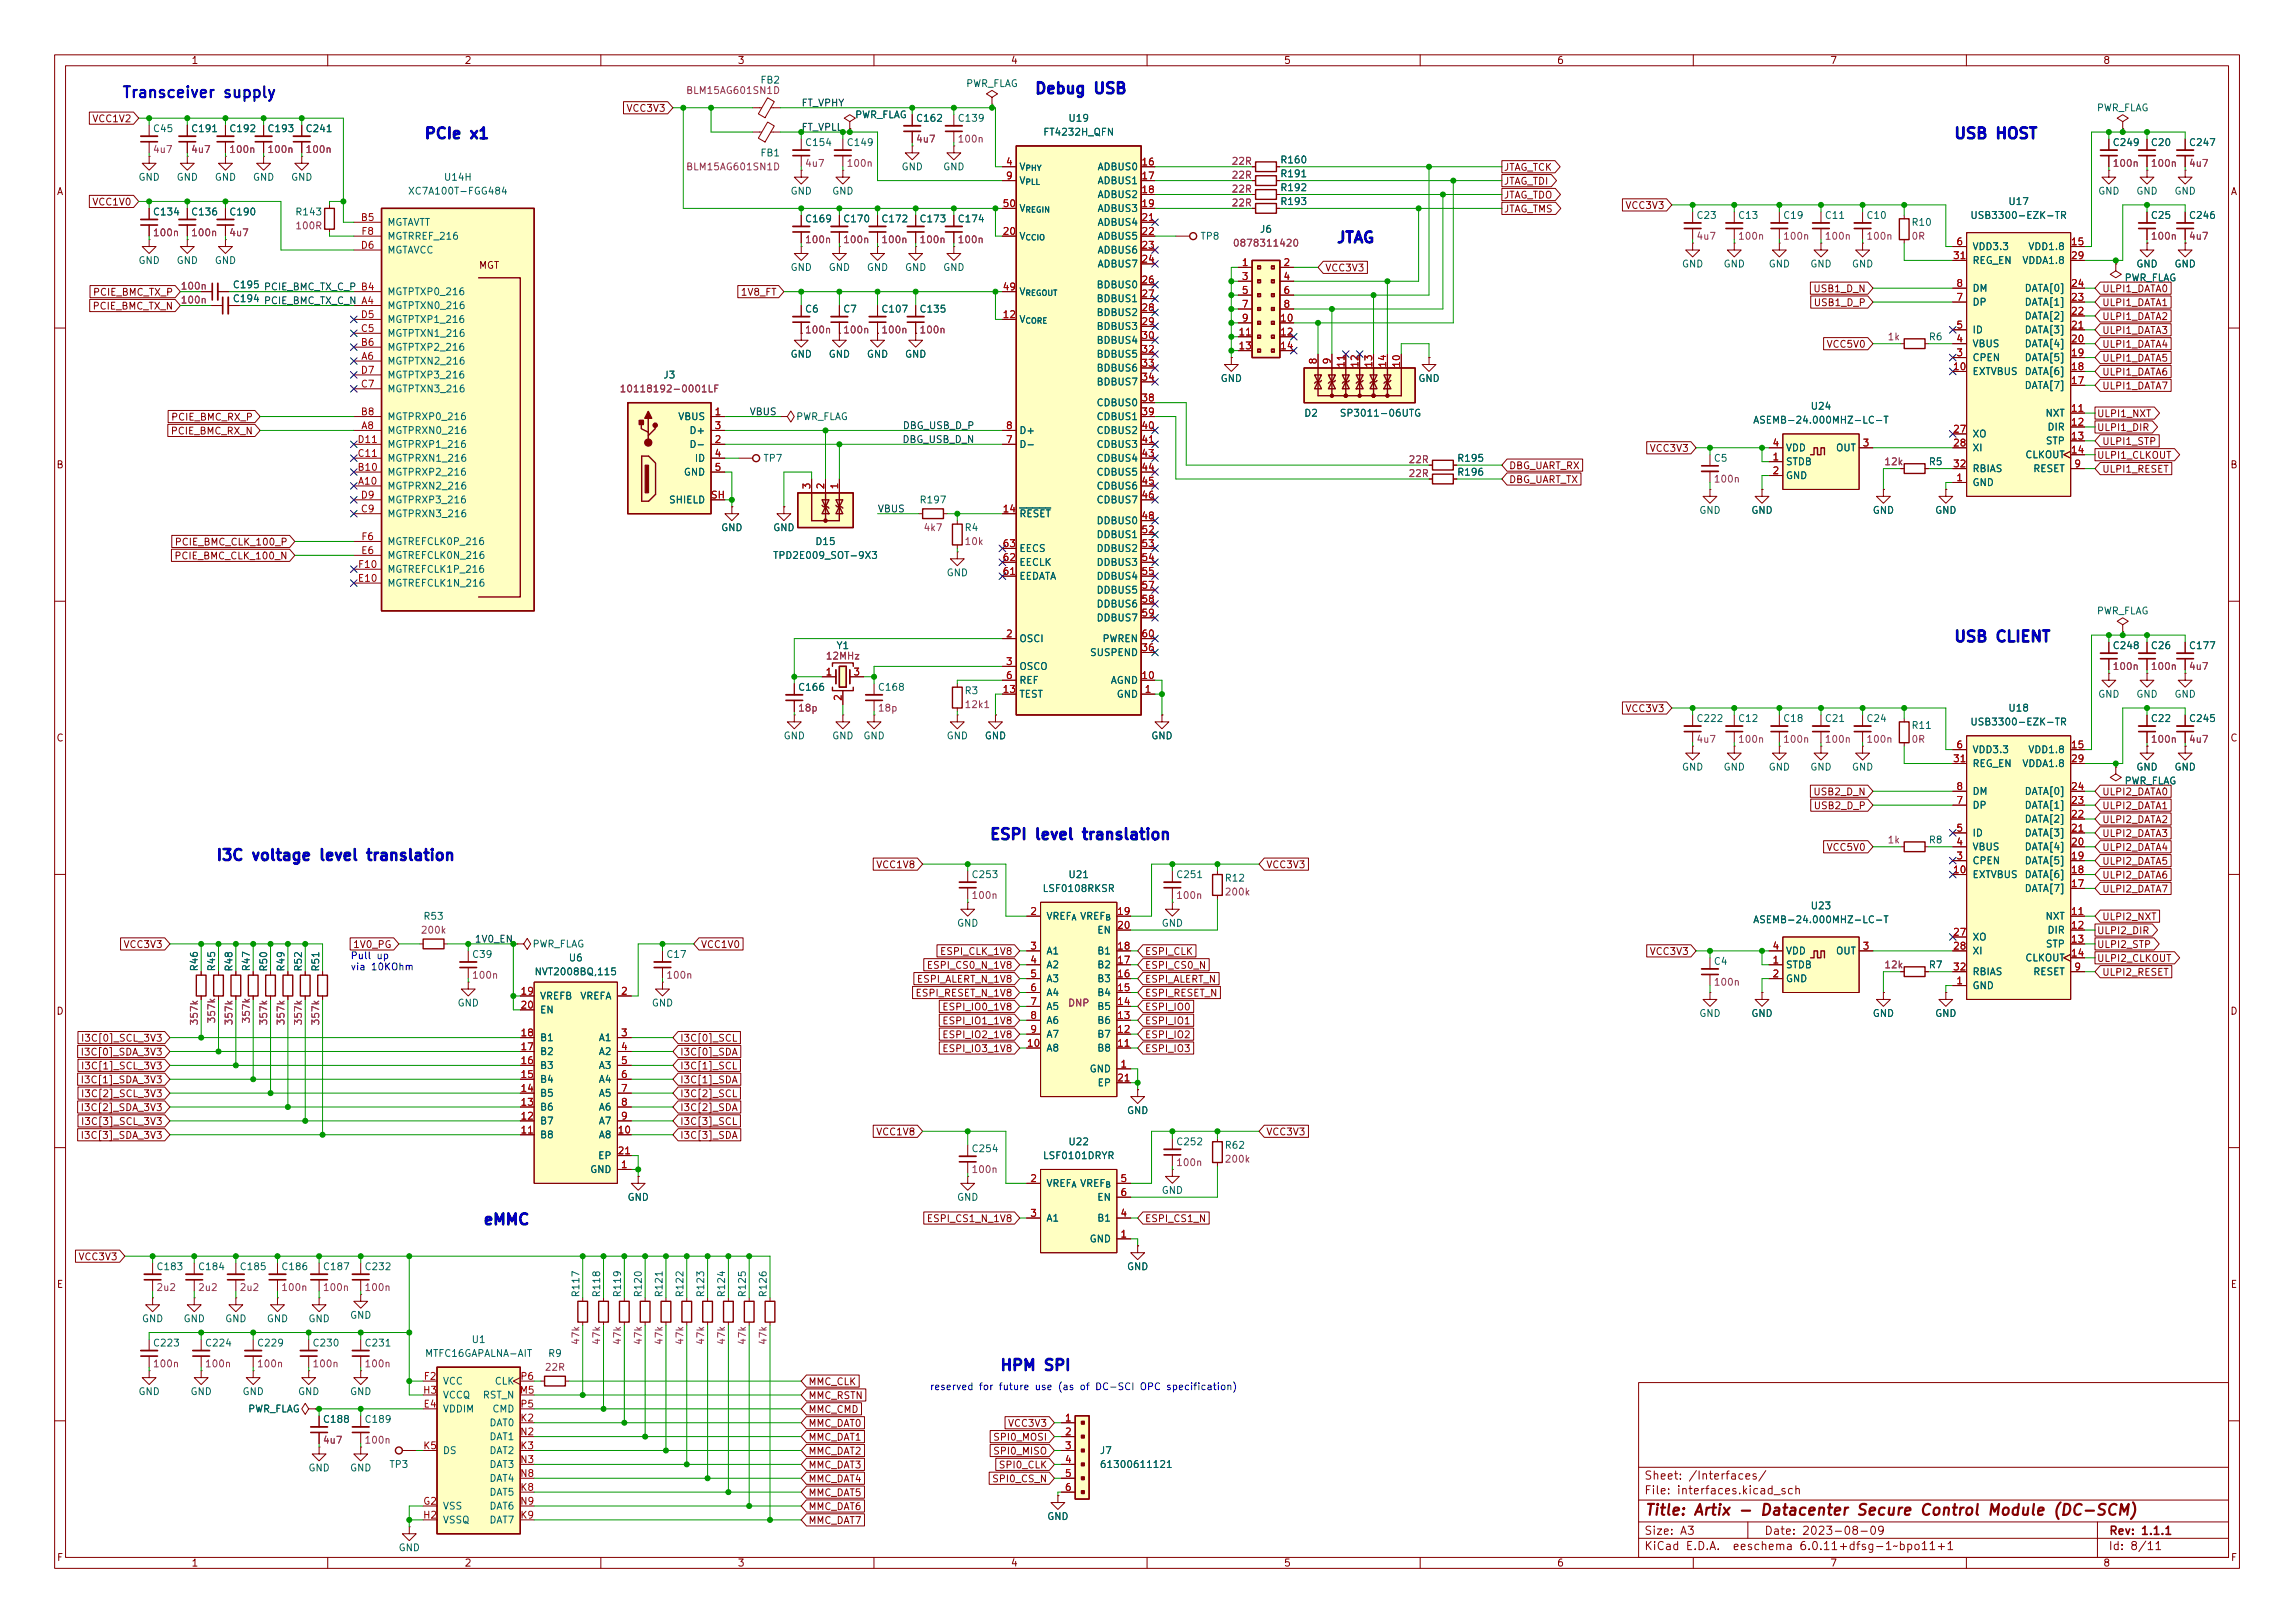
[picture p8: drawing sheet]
<svg xmlns="http://www.w3.org/2000/svg" width="420mm" height="297mm" viewBox="0 0 420 297" stroke-linecap="round" stroke-linejoin="round" font-family="sans-serif">
<defs><g id="words">
<g font-size="2.8" fill="#0000c2">
<text x="22.2" y="17.9">Transceiver</text>
<text x="41" y="17.9">supply</text>
<text x="189.2" y="17.2">Debug</text>
<text x="200.4" y="17.2">USB</text>
<text x="77.5" y="25.4">PCIe</text>
<text x="86.2" y="25.4">x1</text>
<text x="357.5" y="25.4">USB</text>
<text x="365.5" y="25.4">HOST</text>
<text x="244.5" y="44.5">JTAG</text>
<text x="357.5" y="117.5">USB</text>
<text x="365.5" y="117.5">CLIENT</text>
<text x="181" y="153.7">ESPI</text>
<text x="189.7" y="153.7">level</text>
<text x="198.7" y="153.7">translation</text>
<text x="39.4" y="157.5">I3C</text>
<text x="46.3" y="157.5">voltage</text>
<text x="59.1" y="157.5">level</text>
<text x="68.2" y="157.5">translation</text>
<text x="88.3" y="224.2">eMMC</text>
<text x="182.9" y="250.8">HPM</text>
<text x="191.3" y="250.8">SPI</text>
</g>
<g font-size="2.8" fill="#840000">
<text x="301" y="277.9">Title:</text>
<text x="310.2" y="277.9">Artix</text>
<text x="318.8" y="277.9">-</text>
<text x="323.2" y="277.9">Datacenter</text>
<text x="341.3" y="277.9">Secure</text>
<text x="353.3" y="277.9">Control</text>
<text x="366.1" y="277.9">Module</text>
<text x="378.5" y="277.9">(DC-SCM)</text>
</g>
<g font-size="2.1" fill="#840000">
<text x="301" y="273.9">File:</text>
<text x="301" y="271.2">Sheet:</text>
<text x="307.4" y="273.9">interfaces.kicad_sch</text>
<text x="309.2" y="271.2">/Interfaces/</text>
<text x="301" y="281.3">Size:</text>
<text x="307.6" y="281.3">A3</text>
<text x="323" y="281.3">Date:</text>
<text x="330" y="281.3">2023-08-09</text>
<text x="386" y="281.3">Rev:</text>
<text x="392.1" y="281.3">1.1.1</text>
<text x="301" y="284.1">KiCad</text>
<text x="308.7" y="284.1">E.D.A.</text>
<text x="317.6" y="284.1">eeschema</text>
<text x="330" y="284.1">6.0.11+dfsg-1~bpo11+1</text>
<text x="386" y="284.1">Id:</text>
<text x="390.1" y="284.1">8/11</text>
</g>
<g font-size="1.8" fill="#840000">
<text x="35" y="12.1">1</text>
<text x="85" y="12.1">2</text>
<text x="135" y="12.1">3</text>
<text x="185" y="12.1">4</text>
<text x="235" y="12.1">5</text>
<text x="285" y="12.1">6</text>
<text x="335" y="12.1">7</text>
<text x="385" y="12.1">8</text>
<text x="16.8" y="22.7">VCC1V2</text>
<text x="114.6" y="20.8">VCC3V3</text>
<text x="275.3" y="31.6">JTAG_TCK</text>
<text x="275.3" y="34.2">JTAG_TDI</text>
<text x="10.4" y="36.1">A</text>
<text x="16.8" y="38">VCC1V0</text>
<text x="275.3" y="39.2">JTAG_TMS</text>
<text x="275.3" y="36.7">JTAG_TDO</text>
<text x="297.5" y="38.6">VCC3V3</text>
<text x="408.4" y="36.1">A</text>
<text x="87.6" y="49.6">MGT</text>
<text x="242.6" y="50">VCC3V3</text>
<text x="331.9" y="53.9">USB1_D_N</text>
<text x="384.8" y="53.9">ULPI1_DATA0</text>
<text x="16.9" y="57">PCIE_BMC_TX_N</text>
<text x="17" y="54.5">PCIE_BMC_TX_P</text>
<text x="135.6" y="54.5">1V8_FT</text>
<text x="332" y="56.4">USB1_D_P</text>
<text x="384.8" y="58.9">ULPI1_DATA2</text>
<text x="384.8" y="56.4">ULPI1_DATA1</text>
<text x="334.3" y="64">VCC5V0</text>
<text x="384.8" y="61.5">ULPI1_DATA3</text>
<text x="384.8" y="64">ULPI1_DATA4</text>
<text x="384.8" y="69.1">ULPI1_DATA6</text>
<text x="384.8" y="66.6">ULPI1_DATA5</text>
<text x="384.8" y="71.6">ULPI1_DATA7</text>
<text x="31.3" y="77.3">PCIE_BMC_RX_P</text>
<text x="383.9" y="76.7">ULPI1_NXT</text>
<text x="31.2" y="79.9">PCIE_BMC_RX_N</text>
<text x="302" y="83.1">VCC3V3</text>
<text x="383.9" y="79.3">ULPI1_DIR</text>
<text x="384.8" y="81.8">ULPI1_STP</text>
<text x="10.3" y="86.1">B</text>
<text x="276.2" y="88.8">DBG_UART_TX</text>
<text x="276.2" y="86.2">DBG_UART_RX</text>
<text x="383.9" y="84.3">ULPI1_CLKOUT</text>
<text x="384.8" y="86.9">ULPI1_RESET</text>
<text x="408.3" y="86.1">B</text>
<text x="31.9" y="100.2">PCIE_BMC_CLK_100_P</text>
<text x="31.9" y="102.7">PCIE_BMC_CLK_100_N</text>
<text x="297.5" y="130.7">VCC3V3</text>
<text x="10.3" y="136.1">C</text>
<text x="408.3" y="136.1">C</text>
<text x="331.9" y="145.9">USB2_D_N</text>
<text x="332" y="148.5">USB2_D_P</text>
<text x="384.8" y="145.9">ULPI2_DATA0</text>
<text x="384.8" y="148.5">ULPI2_DATA1</text>
<text x="384.8" y="153.5">ULPI2_DATA3</text>
<text x="384.8" y="151">ULPI2_DATA2</text>
<text x="160.4" y="159.3">VCC1V8</text>
<text x="231.8" y="159.3">VCC3V3</text>
<text x="334.3" y="156.1">VCC5V0</text>
<text x="384.8" y="158.6">ULPI2_DATA5</text>
<text x="384.8" y="161.2">ULPI2_DATA6</text>
<text x="384.8" y="156.1">ULPI2_DATA4</text>
<text x="384.8" y="163.7">ULPI2_DATA7</text>
<text x="22.6" y="173.9">VCC3V3</text>
<text x="64.6" y="173.9">1V0_PG</text>
<text x="128.3" y="173.9">VCC1V0</text>
<text x="383.9" y="173.9">ULPI2_STP</text>
<text x="383.9" y="171.3">ULPI2_DIR</text>
<text x="384.8" y="168.8">ULPI2_NXT</text>
<text x="169.6" y="177.7">ESPI_CS0_N_1V8</text>
<text x="172" y="175.1">ESPI_CLK_1V8</text>
<text x="209.5" y="177.7">ESPI_CS0_N</text>
<text x="209.5" y="175.1">ESPI_CLK</text>
<text x="302" y="175.1">VCC3V3</text>
<text x="383.9" y="176.4">ULPI2_CLKOUT</text>
<text x="384.8" y="178.9">ULPI2_RESET</text>
<text x="167.5" y="182.8">ESPI_RESET_N_1V8</text>
<text x="167.8" y="180.2">ESPI_ALERT_N_1V8</text>
<text x="172.4" y="185.3">ESPI_IO0_1V8</text>
<text x="209.5" y="182.8">ESPI_RESET_N</text>
<text x="209.5" y="180.2">ESPI_ALERT_N</text>
<text x="209.5" y="185.3">ESPI_IO0</text>
<text x="10.3" y="186.1">D</text>
<text x="14.8" y="191">I3C[0]_SCL_3V3</text>
<text x="124.5" y="191">I3C[0]_SCL</text>
<text x="172.4" y="190.4">ESPI_IO2_1V8</text>
<text x="172.4" y="187.8">ESPI_IO1_1V8</text>
<text x="209.5" y="187.8">ESPI_IO1</text>
<text x="209.5" y="190.4">ESPI_IO2</text>
<text x="408.3" y="186.1">D</text>
<text x="14.7" y="193.6">I3C[0]_SDA_3V3</text>
<text x="14.8" y="196.1">I3C[1]_SCL_3V3</text>
<text x="124.5" y="196.1">I3C[1]_SCL</text>
<text x="124.5" y="193.6">I3C[0]_SDA</text>
<text x="172.4" y="192.9">ESPI_IO3_1V8</text>
<text x="209.5" y="192.9">ESPI_IO3</text>
<text x="14.7" y="198.6">I3C[1]_SDA_3V3</text>
<text x="14.7" y="203.7">I3C[2]_SDA_3V3</text>
<text x="14.8" y="201.2">I3C[2]_SCL_3V3</text>
<text x="124.5" y="201.2">I3C[2]_SCL</text>
<text x="124.5" y="198.6">I3C[1]_SDA</text>
<text x="124.5" y="203.7">I3C[2]_SDA</text>
<text x="14.7" y="208.8">I3C[3]_SDA_3V3</text>
<text x="14.8" y="206.3">I3C[3]_SCL_3V3</text>
<text x="124.5" y="208.8">I3C[3]_SDA</text>
<text x="124.5" y="206.3">I3C[3]_SCL</text>
<text x="160.4" y="208.2">VCC1V8</text>
<text x="231.8" y="208.2">VCC3V3</text>
<text x="169.6" y="224">ESPI_CS1_N_1V8</text>
<text x="209.5" y="224">ESPI_CS1_N</text>
<text x="14.3" y="231">VCC3V3</text>
<text x="10.3" y="236.1">E</text>
<text x="408.3" y="236.1">E</text>
<text x="148" y="253.9">MMC_CLK</text>
<text x="148" y="256.4">MMC_RSTN</text>
<text x="148" y="261.5">MMC_DAT0</text>
<text x="148" y="259">MMC_CMD</text>
<text x="184.5" y="261.5">VCC3V3</text>
<text x="148" y="266.6">MMC_DAT2</text>
<text x="148" y="269.1">MMC_DAT3</text>
<text x="148" y="264">MMC_DAT1</text>
<text x="181.8" y="264">SPI0_MOSI</text>
<text x="181.8" y="266.6">SPI0_MISO</text>
<text x="182.8" y="269.1">SPI0_CLK</text>
<text x="148" y="271.7">MMC_DAT4</text>
<text x="148" y="274.2">MMC_DAT5</text>
<text x="181.6" y="271.7">SPI0_CS_N</text>
<text x="148" y="276.7">MMC_DAT6</text>
<text x="148" y="279.3">MMC_DAT7</text>
<text x="10.4" y="286.1">F</text>
<text x="35" y="287.1">1</text>
<text x="85" y="287.1">2</text>
<text x="135" y="287.1">3</text>
<text x="185" y="287.1">4</text>
<text x="235" y="287.1">5</text>
<text x="285" y="287.1">6</text>
<text x="335" y="287.1">7</text>
<text x="385" y="287.1">8</text>
<text x="408.4" y="286.1">F</text>
</g>
<g font-size="1.8" fill="#840084">
<text x="125.5" y="17.6">BLM15AG601SN1D</text>
<text x="27.9" y="28.4">4u7</text>
<text x="34.9" y="28.4">4u7</text>
<text x="41.9" y="28.4">100n</text>
<text x="48.9" y="28.4">100n</text>
<text x="55.9" y="28.4">100n</text>
<text x="167.6" y="26.5">4u7</text>
<text x="175.3" y="26.5">100n</text>
<text x="125.5" y="31.5">BLM15AG601SN1D</text>
<text x="147.3" y="30.9">4u7</text>
<text x="154.9" y="30.9">100n</text>
<text x="225.4" y="35.6">22R</text>
<text x="225.4" y="33.1">22R</text>
<text x="225.4" y="30.5">22R</text>
<text x="386.7" y="30.9">100n</text>
<text x="393.7" y="30.9">100n</text>
<text x="400.7" y="30.9">4u7</text>
<text x="225.4" y="38.1">22R</text>
<text x="27.9" y="43.6">100n</text>
<text x="34.9" y="43.6">100n</text>
<text x="41.9" y="43.6">4u7</text>
<text x="54" y="42.3">100R</text>
<text x="147.3" y="44.9">100n</text>
<text x="154.3" y="44.9">100n</text>
<text x="161.3" y="44.9">100n</text>
<text x="168.3" y="44.9">100n</text>
<text x="175.3" y="44.9">100n</text>
<text x="225.7" y="45.5">0878311420</text>
<text x="310.5" y="44.2">4u7</text>
<text x="318.1" y="44.2">100n</text>
<text x="326.4" y="44.2">100n</text>
<text x="334" y="44.2">100n</text>
<text x="341.6" y="44.2">100n</text>
<text x="349.9" y="44.2">0R</text>
<text x="393.7" y="44.2">100n</text>
<text x="400.7" y="44.2">4u7</text>
<text x="33" y="53.4">100n</text>
<text x="33" y="55.9">100n</text>
<text x="147.3" y="61.4">100n</text>
<text x="154.3" y="61.4">100n</text>
<text x="161.3" y="61.4">100n</text>
<text x="168.3" y="61.4">100n</text>
<text x="345.5" y="62.7">1k</text>
<text x="113.4" y="72.2">10118192-0001LF</text>
<text x="257.8" y="85.1">22R</text>
<text x="257.8" y="87.7">22R</text>
<text x="313.7" y="88.7">100n</text>
<text x="344.9" y="85.5">12k</text>
<text x="169" y="97.6">4k7</text>
<text x="176.5" y="100.1">10k</text>
<text x="151.1" y="121.1">12MHz</text>
<text x="386.7" y="123">100n</text>
<text x="393.7" y="123">100n</text>
<text x="400.7" y="123">4u7</text>
<text x="146" y="130.6">18p</text>
<text x="160.7" y="130.6">18p</text>
<text x="176.5" y="130">12k1</text>
<text x="310.5" y="136.3">4u7</text>
<text x="318.1" y="136.3">100n</text>
<text x="326.4" y="136.3">100n</text>
<text x="334" y="136.3">100n</text>
<text x="341.6" y="136.3">100n</text>
<text x="349.9" y="136.3">0R</text>
<text x="393.7" y="136.3">100n</text>
<text x="400.7" y="136.3">4u7</text>
<text x="345.5" y="154.7">1k</text>
<text x="177.8" y="164.9">100n</text>
<text x="215.3" y="164.9">100n</text>
<text x="224.2" y="164.3">200k</text>
<text x="77" y="171.2">200k</text>
<text x="86.4" y="179.5">100n</text>
<text x="121.9" y="179.5">100n</text>
<text x="344.9" y="177.6">12k</text>
<text x="195.5" y="184.6">DNP</text>
<text x="313.7" y="180.8">100n</text>
<text x="36.6" y="187.7" transform="rotate(-90 36.6 187.7)">357k</text>
<text x="39.8" y="187.4" transform="rotate(-90 39.8 187.4)">357k</text>
<text x="42.9" y="187.7" transform="rotate(-90 42.9 187.7)">357k</text>
<text x="46.1" y="187.4" transform="rotate(-90 46.1 187.4)">357k</text>
<text x="49.3" y="187.7" transform="rotate(-90 49.3 187.7)">357k</text>
<text x="52.5" y="187.7" transform="rotate(-90 52.5 187.7)">357k</text>
<text x="55.6" y="187.7" transform="rotate(-90 55.6 187.7)">357k</text>
<text x="58.8" y="187.7" transform="rotate(-90 58.8 187.7)">357k</text>
<text x="177.8" y="215.1">100n</text>
<text x="215.3" y="213.8">100n</text>
<text x="224.2" y="213.1">200k</text>
<text x="28.6" y="236.6">2u2</text>
<text x="36.2" y="236.6">2u2</text>
<text x="43.8" y="236.6">2u2</text>
<text x="51.4" y="236.6">100n</text>
<text x="59.1" y="236.6">100n</text>
<text x="66.7" y="236.6">100n</text>
<text x="27.9" y="250.6">100n</text>
<text x="37.5" y="250.6">100n</text>
<text x="47" y="250.6">100n</text>
<text x="57.1" y="250.6">100n</text>
<text x="66.7" y="250.6">100n</text>
<text x="99.7" y="251.2">22R</text>
<text x="106.4" y="246.2" transform="rotate(-90 106.4 246.2)">47k</text>
<text x="110.2" y="246.2" transform="rotate(-90 110.2 246.2)">47k</text>
<text x="114.1" y="246.2" transform="rotate(-90 114.1 246.2)">47k</text>
<text x="117.9" y="246.2" transform="rotate(-90 117.9 246.2)">47k</text>
<text x="121.7" y="246.2" transform="rotate(-90 121.7 246.2)">47k</text>
<text x="125.5" y="246.2" transform="rotate(-90 125.5 246.2)">47k</text>
<text x="129.3" y="246.2" transform="rotate(-90 129.3 246.2)">47k</text>
<text x="133.1" y="246.2" transform="rotate(-90 133.1 246.2)">47k</text>
<text x="136.9" y="246.2" transform="rotate(-90 136.9 246.2)">47k</text>
<text x="140.7" y="246.2" transform="rotate(-90 140.7 246.2)">47k</text>
<text x="59.1" y="264.6">4u7</text>
<text x="66.7" y="264.6">100n</text>
</g>
<g font-size="1.8" fill="#006464">
<text x="139.2" y="15.7">FB2</text>
<text x="176.8" y="16.3">PWR_FLAG</text>
<text x="156.5" y="22">PWR_FLAG</text>
<text x="167.6" y="22.6">C162</text>
<text x="175.3" y="22.6">C139</text>
<text x="195.5" y="22.6">U19</text>
<text x="383.8" y="20.7">PWR_FLAG</text>
<text x="27.9" y="24.6">C45</text>
<text x="34.9" y="24.6">C191</text>
<text x="41.9" y="24.6">C192</text>
<text x="48.9" y="24.6">C193</text>
<text x="55.9" y="24.6">C241</text>
<text x="139.2" y="29">FB1</text>
<text x="147.3" y="27.1">C154</text>
<text x="154.9" y="27.1">C149</text>
<text x="190.9" y="25.2">FT4232H_QFN</text>
<text x="386.7" y="27.1">C249</text>
<text x="393.7" y="27.1">C20</text>
<text x="400.7" y="27.1">C247</text>
<text x="25.3" y="33.4">GND</text>
<text x="32.3" y="33.4">GND</text>
<text x="39.3" y="33.4">GND</text>
<text x="46.2" y="33.4">GND</text>
<text x="53.2" y="33.4">GND</text>
<text x="74.6" y="36">XC7A100T-FGG484</text>
<text x="81.2" y="33.4">U14H</text>
<text x="144.7" y="36">GND</text>
<text x="152.3" y="36">GND</text>
<text x="165" y="31.5">GND</text>
<text x="172.6" y="31.5">GND</text>
<text x="186.6" y="31.5">V_{PHY}</text>
<text x="186.6" y="34.1">V_{PLL}</text>
<text x="200.9" y="31.5">ADBUS0</text>
<text x="200.9" y="34.1">ADBUS1</text>
<text x="234.3" y="35.3">R192</text>
<text x="234.3" y="32.8">R191</text>
<text x="234.3" y="30.3">R160</text>
<text x="384.1" y="36">GND</text>
<text x="391.1" y="36">GND</text>
<text x="398" y="36">GND</text>
<text x="27.9" y="39.8">C134</text>
<text x="34.9" y="39.8">C136</text>
<text x="41.9" y="39.8">C190</text>
<text x="54" y="39.8">R143</text>
<text x="70.9" y="41.7">MGTAVTT</text>
<text x="147.3" y="41.1">C169</text>
<text x="154.3" y="41.1">C170</text>
<text x="161.3" y="41.1">C172</text>
<text x="168.3" y="41.1">C173</text>
<text x="175.3" y="41.1">C174</text>
<text x="186.6" y="39.2">V_{REGIN}</text>
<text x="200.9" y="36.6">ADBUS2</text>
<text x="200.9" y="39.2">ADBUS3</text>
<text x="200.9" y="41.7">ADBUS4</text>
<text x="234.3" y="37.9">R193</text>
<text x="310.5" y="40.4">C23</text>
<text x="318.1" y="40.4">C13</text>
<text x="326.4" y="40.4">C19</text>
<text x="334" y="40.4">C11</text>
<text x="341.6" y="40.4">C10</text>
<text x="349.9" y="41.7">R10</text>
<text x="360.7" y="40.4">USB3300-EZK-TR</text>
<text x="367.6" y="37.9">U17</text>
<text x="393.7" y="40.4">C25</text>
<text x="400.7" y="40.4">C246</text>
<text x="70.9" y="46.8">MGTAVCC</text>
<text x="70.9" y="44.2">MGTRREF_216</text>
<text x="186.6" y="44.2">V_{CCIO}</text>
<text x="200.9" y="44.2">ADBUS5</text>
<text x="200.9" y="46.8">ADBUS6</text>
<text x="219.7" y="44.2">TP8</text>
<text x="230.6" y="43">J6</text>
<text x="361.1" y="46.1">VDD3.3</text>
<text x="371.3" y="46.1">VDD1.8</text>
<text x="25.3" y="48.7">GND</text>
<text x="32.3" y="48.7">GND</text>
<text x="39.3" y="48.7">GND</text>
<text x="42.6" y="53.1">C195</text>
<text x="144.7" y="50">GND</text>
<text x="151.7" y="50">GND</text>
<text x="158.6" y="50">GND</text>
<text x="165.6" y="50">GND</text>
<text x="172.6" y="50">GND</text>
<text x="200.7" y="53.1">BDBUS0</text>
<text x="200.9" y="49.3">ADBUS7</text>
<text x="307.9" y="49.3">GND</text>
<text x="315.5" y="49.3">GND</text>
<text x="323.7" y="49.3">GND</text>
<text x="331.4" y="49.3">GND</text>
<text x="339" y="49.3">GND</text>
<text x="361.1" y="48.7">REG_EN</text>
<text x="361.1" y="53.8">DM</text>
<text x="370.2" y="48.7">VDDA1.8</text>
<text x="370.6" y="53.8">DATA[0]</text>
<text x="388.9" y="51.9">PWR_FLAG</text>
<text x="391.1" y="49.3">GND</text>
<text x="398" y="49.3">GND</text>
<text x="42.6" y="55.7">C194</text>
<text x="70.9" y="56.9">MGTPTXN0_216</text>
<text x="70.9" y="54.4">MGTPTXP0_216</text>
<text x="70.9" y="59.5">MGTPTXP1_216</text>
<text x="147.3" y="57.6">C6</text>
<text x="154.3" y="57.6">C7</text>
<text x="161.3" y="57.6">C107</text>
<text x="168.3" y="57.6">C135</text>
<text x="186.6" y="59.5">V_{CORE}</text>
<text x="186.6" y="54.4">V_{REGOUT}</text>
<text x="200.7" y="55.7">BDBUS1</text>
<text x="200.7" y="58.2">BDBUS2</text>
<text x="361.1" y="56.3">DP</text>
<text x="370.6" y="58.8">DATA[2]</text>
<text x="370.6" y="56.3">DATA[1]</text>
<text x="70.9" y="64.6">MGTPTXP2_216</text>
<text x="70.9" y="62">MGTPTXN1_216</text>
<text x="144.7" y="65.8">GND</text>
<text x="151.7" y="65.8">GND</text>
<text x="158.6" y="65.8">GND</text>
<text x="165.6" y="65.8">GND</text>
<text x="200.7" y="60.7">BDBUS3</text>
<text x="200.7" y="63.3">BDBUS4</text>
<text x="200.7" y="65.8">BDBUS5</text>
<text x="353.1" y="62.7">R6</text>
<text x="361.1" y="63.9">VBUS</text>
<text x="361.1" y="61.4">ID</text>
<text x="370.6" y="63.9">DATA[4]</text>
<text x="370.6" y="61.4">DATA[3]</text>
<text x="70.9" y="67.1">MGTPTXN2_216</text>
<text x="70.9" y="69.6">MGTPTXP3_216</text>
<text x="121.4" y="69.6">J3</text>
<text x="200.7" y="68.4">BDBUS6</text>
<text x="200.7" y="70.9">BDBUS7</text>
<text x="223.4" y="70.3">GND</text>
<text x="259.6" y="70.3">GND</text>
<text x="361.1" y="69">EXTVBUS</text>
<text x="361.1" y="66.5">CPEN</text>
<text x="370.6" y="71.5">DATA[7]</text>
<text x="370.6" y="69">DATA[6]</text>
<text x="370.6" y="66.5">DATA[5]</text>
<text x="70.9" y="77.3">MGTPRXP0_216</text>
<text x="70.9" y="72.2">MGTPTXN3_216</text>
<text x="124.1" y="77.3">VBUS</text>
<text x="145.7" y="77.3">PWR_FLAG</text>
<text x="200.7" y="74.7">CDBUS0</text>
<text x="200.7" y="77.3">CDBUS1</text>
<text x="238.7" y="76.6">D2</text>
<text x="245.2" y="76.6">SP3011-06UTG</text>
<text x="320.9" y="77.9">ASEMB-24.000MHZ-LC-T</text>
<text x="331.4" y="75.4">U24</text>
<text x="374.4" y="76.6">NXT</text>
<text x="70.9" y="79.8">MGTPRXN0_216</text>
<text x="70.9" y="82.3">MGTPRXP1_216</text>
<text x="126.2" y="82.3">D-</text>
<text x="126.2" y="79.8">D+</text>
<text x="186.6" y="82.3">D-</text>
<text x="186.6" y="79.8">D+</text>
<text x="200.7" y="79.8">CDBUS2</text>
<text x="200.7" y="82.3">CDBUS3</text>
<text x="326.9" y="83">VDD</text>
<text x="336.1" y="83">OUT</text>
<text x="361.1" y="80.4">XO</text>
<text x="361.1" y="83">XI</text>
<text x="374.5" y="81.7">STP</text>
<text x="374.8" y="79.2">DIR</text>
<text x="70.9" y="90">MGTPRXN2_216</text>
<text x="70.9" y="87.4">MGTPRXP2_216</text>
<text x="70.9" y="84.9">MGTPRXN1_216</text>
<text x="125.1" y="87.4">GND</text>
<text x="127.1" y="84.9">ID</text>
<text x="139.7" y="84.9">TP7</text>
<text x="200.7" y="84.9">CDBUS4</text>
<text x="200.7" y="87.4">CDBUS5</text>
<text x="200.7" y="90">CDBUS6</text>
<text x="266.7" y="84.9">R195</text>
<text x="266.7" y="87.4">R196</text>
<text x="313.7" y="84.9">C5</text>
<text x="326.9" y="85.5">STDB</text>
<text x="326.9" y="88.1">GND</text>
<text x="353.1" y="85.5">R5</text>
<text x="361.1" y="89.3">GND</text>
<text x="361.1" y="86.8">RBIAS</text>
<text x="370.7" y="84.2">CLKOUT</text>
<text x="372.2" y="86.8">RESET</text>
<text x="70.9" y="95">MGTPRXN3_216</text>
<text x="70.9" y="92.5">MGTPRXP3_216</text>
<text x="122.4" y="92.5">SHIELD</text>
<text x="168.3" y="92.5">R197</text>
<text x="186.6" y="95">~{RESET}</text>
<text x="200.7" y="92.5">CDBUS7</text>
<text x="311" y="94.4">GND</text>
<text x="320.6" y="94.4">GND</text>
<text x="342.8" y="94.4">GND</text>
<text x="354.2" y="94.4">GND</text>
<text x="70.9" y="100.1">MGTREFCLK0P_216</text>
<text x="132" y="97.6">GND</text>
<text x="141.5" y="97.6">GND</text>
<text x="149.2" y="100.1">D15</text>
<text x="176.5" y="97.6">R4</text>
<text x="186.6" y="101.4">EECS</text>
<text x="200.7" y="96.3">DDBUS0</text>
<text x="200.7" y="98.8">DDBUS1</text>
<text x="200.7" y="101.4">DDBUS2</text>
<text x="70.9" y="107.7">MGTREFCLK1N_216</text>
<text x="70.9" y="102.7">MGTREFCLK0N_216</text>
<text x="70.9" y="105.2">MGTREFCLK1P_216</text>
<text x="141.5" y="102.7">TPD2E009_SOT-9X3</text>
<text x="173.2" y="105.8">GND</text>
<text x="186.6" y="106.5">EEDATA</text>
<text x="186.6" y="103.9">EECLK</text>
<text x="200.7" y="103.9">DDBUS3</text>
<text x="200.7" y="106.5">DDBUS4</text>
<text x="200.7" y="109">DDBUS5</text>
<text x="200.7" y="111.5">DDBUS6</text>
<text x="383.8" y="112.8">PWR_FLAG</text>
<text x="153.1" y="119.2">Y1</text>
<text x="186.6" y="117.9">OSCI</text>
<text x="200.7" y="114.1">DDBUS7</text>
<text x="201.8" y="117.9">PWREN</text>
<text x="386.7" y="119.2">C248</text>
<text x="393.7" y="119.2">C26</text>
<text x="400.7" y="119.2">C177</text>
<text x="186.6" y="123">OSCO</text>
<text x="186.6" y="125.5">REF</text>
<text x="199.5" y="120.4">SUSPEND</text>
<text x="203.3" y="125.5">AGND</text>
<text x="146.1" y="126.8">C166</text>
<text x="160.7" y="126.8">C168</text>
<text x="176.5" y="127.4">R3</text>
<text x="186.6" y="128.1">TEST</text>
<text x="204.4" y="128.1">GND</text>
<text x="367.6" y="130.6">U18</text>
<text x="384.1" y="128.1">GND</text>
<text x="391.1" y="128.1">GND</text>
<text x="398" y="128.1">GND</text>
<text x="143.4" y="135.7">GND</text>
<text x="152.3" y="135.7">GND</text>
<text x="158" y="135.7">GND</text>
<text x="173.2" y="135.7">GND</text>
<text x="180.2" y="135.7">GND</text>
<text x="210.7" y="135.7">GND</text>
<text x="310.5" y="132.5">C222</text>
<text x="318.1" y="132.5">C12</text>
<text x="326.4" y="132.5">C18</text>
<text x="334" y="132.5">C21</text>
<text x="341.6" y="132.5">C24</text>
<text x="349.9" y="133.8">R11</text>
<text x="360.7" y="133.1">USB3300-EZK-TR</text>
<text x="393.7" y="132.5">C22</text>
<text x="400.7" y="132.5">C245</text>
<text x="307.9" y="141.4">GND</text>
<text x="315.5" y="141.4">GND</text>
<text x="323.7" y="141.4">GND</text>
<text x="331.4" y="141.4">GND</text>
<text x="339" y="141.4">GND</text>
<text x="361.1" y="140.8">REG_EN</text>
<text x="361.1" y="138.2">VDD3.3</text>
<text x="370.2" y="140.8">VDDA1.8</text>
<text x="371.3" y="138.2">VDD1.8</text>
<text x="388.9" y="143.9">PWR_FLAG</text>
<text x="391.1" y="141.4">GND</text>
<text x="398" y="141.4">GND</text>
<text x="361.1" y="148.4">DP</text>
<text x="361.1" y="145.8">DM</text>
<text x="370.6" y="148.4">DATA[1]</text>
<text x="370.6" y="145.8">DATA[0]</text>
<text x="353.1" y="154.7">R8</text>
<text x="361.1" y="156">VBUS</text>
<text x="361.1" y="153.5">ID</text>
<text x="370.6" y="156">DATA[4]</text>
<text x="370.6" y="153.5">DATA[3]</text>
<text x="370.6" y="150.9">DATA[2]</text>
<text x="177.8" y="161.1">C253</text>
<text x="195.5" y="161.1">U21</text>
<text x="215.3" y="161.1">C251</text>
<text x="224.2" y="161.7">R12</text>
<text x="361.1" y="161.1">EXTVBUS</text>
<text x="361.1" y="158.5">CPEN</text>
<text x="370.6" y="161.1">DATA[6]</text>
<text x="370.6" y="158.5">DATA[5]</text>
<text x="190.8" y="163.6">LSF0108RKSR</text>
<text x="331.4" y="166.8">U23</text>
<text x="370.6" y="163.6">DATA[7]</text>
<text x="77.5" y="168.7">R53</text>
<text x="97.4" y="173.8">PWR_FLAG</text>
<text x="175.2" y="170">GND</text>
<text x="191.5" y="168.7">VREF_{A}</text>
<text x="197.7" y="168.7">VREF_{B}</text>
<text x="200.8" y="171.2">EN</text>
<text x="212.6" y="170">GND</text>
<text x="320.9" y="169.3">ASEMB-24.000MHZ-LC-T</text>
<text x="361.1" y="172.5">XO</text>
<text x="374.4" y="168.7">NXT</text>
<text x="374.5" y="173.8">STP</text>
<text x="374.8" y="171.2">DIR</text>
<text x="36.6" y="177.8" transform="rotate(-90 36.6 177.8)">R46</text>
<text x="39.8" y="177.8" transform="rotate(-90 39.8 177.8)">R45</text>
<text x="42.9" y="177.9" transform="rotate(-90 42.9 177.9)">R48</text>
<text x="46.1" y="177.8" transform="rotate(-90 46.1 177.8)">R47</text>
<text x="49.3" y="177.9" transform="rotate(-90 49.3 177.9)">R50</text>
<text x="52.5" y="177.9" transform="rotate(-90 52.5 177.9)">R49</text>
<text x="55.6" y="177.9" transform="rotate(-90 55.6 177.9)">R52</text>
<text x="58.8" y="177.9" transform="rotate(-90 58.8 177.9)">R51</text>
<text x="86.4" y="175.7">C39</text>
<text x="97.8" y="178.9">NVT2008BQ,115</text>
<text x="104.1" y="176.3">U6</text>
<text x="121.9" y="175.7">C17</text>
<text x="191.5" y="175">A1</text>
<text x="191.5" y="177.6">A2</text>
<text x="200.8" y="177.6">B2</text>
<text x="200.8" y="175">B1</text>
<text x="313.7" y="177">C4</text>
<text x="326.9" y="177.6">STDB</text>
<text x="326.9" y="175">VDD</text>
<text x="336.1" y="175">OUT</text>
<text x="353.1" y="177.6">R7</text>
<text x="361.1" y="175">XI</text>
<text x="361.1" y="178.9">RBIAS</text>
<text x="370.7" y="176.3">CLKOUT</text>
<text x="372.2" y="178.9">RESET</text>
<text x="83.7" y="184.6">GND</text>
<text x="98.8" y="183.3">VREFB</text>
<text x="98.8" y="185.8">EN</text>
<text x="106.2" y="183.3">VREFA</text>
<text x="119.3" y="184.6">GND</text>
<text x="191.5" y="180.1">A3</text>
<text x="191.5" y="182.7">A4</text>
<text x="191.5" y="185.2">A5</text>
<text x="200.8" y="185.2">B5</text>
<text x="200.8" y="182.7">B4</text>
<text x="200.8" y="180.1">B3</text>
<text x="326.9" y="180.1">GND</text>
<text x="361.1" y="181.4">GND</text>
<text x="98.8" y="190.9">B1</text>
<text x="109.6" y="190.9">A1</text>
<text x="191.5" y="187.7">A6</text>
<text x="191.5" y="190.3">A7</text>
<text x="200.8" y="190.3">B7</text>
<text x="200.8" y="187.7">B6</text>
<text x="311" y="186.5">GND</text>
<text x="320.6" y="186.5">GND</text>
<text x="342.8" y="186.5">GND</text>
<text x="354.2" y="186.5">GND</text>
<text x="98.8" y="196">B3</text>
<text x="98.8" y="193.5">B2</text>
<text x="109.6" y="193.5">A2</text>
<text x="109.6" y="196">A3</text>
<text x="191.5" y="192.8">A8</text>
<text x="199.4" y="196.6">GND</text>
<text x="200.8" y="192.8">B8</text>
<text x="98.8" y="203.6">B6</text>
<text x="98.8" y="201.1">B5</text>
<text x="98.8" y="198.5">B4</text>
<text x="109.6" y="198.5">A4</text>
<text x="109.6" y="201.1">A5</text>
<text x="109.6" y="203.6">A6</text>
<text x="200.9" y="199.2">EP</text>
<text x="98.8" y="208.7">B8</text>
<text x="98.8" y="206.2">B7</text>
<text x="109.6" y="208.7">A8</text>
<text x="109.6" y="206.2">A7</text>
<text x="195.5" y="210">U22</text>
<text x="206.3" y="204.3">GND</text>
<text x="215.3" y="210">C252</text>
<text x="108" y="215.1">GND</text>
<text x="109.4" y="212.5">EP</text>
<text x="177.8" y="211.2">C254</text>
<text x="190.9" y="212.5">LSF0101DRYR</text>
<text x="224.2" y="210.6">R62</text>
<text x="114.8" y="220.1">GND</text>
<text x="175.2" y="220.1">GND</text>
<text x="191.5" y="217.6">VREF_{A}</text>
<text x="197.7" y="217.6">VREF_{B}</text>
<text x="200.8" y="220.1">EN</text>
<text x="212.6" y="218.9">GND</text>
<text x="191.5" y="223.9">A1</text>
<text x="199.4" y="227.8">GND</text>
<text x="200.8" y="223.9">B1</text>
<text x="28.6" y="232.8">C183</text>
<text x="36.2" y="232.8">C184</text>
<text x="43.8" y="232.8">C185</text>
<text x="51.4" y="232.8">C186</text>
<text x="59.1" y="232.8">C187</text>
<text x="66.7" y="232.8">C232</text>
<text x="206.3" y="232.8">GND</text>
<text x="106.4" y="237.5" transform="rotate(-90 106.4 237.5)">R117</text>
<text x="110.2" y="237.5" transform="rotate(-90 110.2 237.5)">R118</text>
<text x="114.1" y="237.5" transform="rotate(-90 114.1 237.5)">R119</text>
<text x="117.9" y="237.5" transform="rotate(-90 117.9 237.5)">R120</text>
<text x="121.7" y="237.5" transform="rotate(-90 121.7 237.5)">R121</text>
<text x="125.5" y="237.5" transform="rotate(-90 125.5 237.5)">R122</text>
<text x="129.3" y="237.5" transform="rotate(-90 129.3 237.5)">R123</text>
<text x="133.1" y="237.5" transform="rotate(-90 133.1 237.5)">R124</text>
<text x="136.9" y="237.5" transform="rotate(-90 136.9 237.5)">R125</text>
<text x="140.7" y="237.5" transform="rotate(-90 140.7 237.5)">R126</text>
<text x="25.9" y="242.4">GND</text>
<text x="33.5" y="242.4">GND</text>
<text x="41.2" y="242.4">GND</text>
<text x="48.8" y="242.4">GND</text>
<text x="56.4" y="242.4">GND</text>
<text x="64" y="241.7">GND</text>
<text x="27.9" y="246.8">C223</text>
<text x="37.5" y="246.8">C224</text>
<text x="47" y="246.8">C229</text>
<text x="57.2" y="246.8">C230</text>
<text x="66.7" y="246.8">C231</text>
<text x="77.8" y="248.7">MTFC16GAPALNA-AIT</text>
<text x="86.3" y="246.2">U1</text>
<text x="100.3" y="248.7">R9</text>
<text x="25.3" y="255.7">GND</text>
<text x="34.8" y="255.7">GND</text>
<text x="44.3" y="255.7">GND</text>
<text x="54.5" y="255.7">GND</text>
<text x="64" y="255.7">GND</text>
<text x="81" y="253.8">VCC</text>
<text x="81" y="256.3">VCCQ</text>
<text x="88.3" y="256.3">RST_N</text>
<text x="90.5" y="253.8">CLK</text>
<text x="45.4" y="258.9">PWR_FLAG</text>
<text x="59.1" y="260.8">C188</text>
<text x="66.7" y="260.8">C189</text>
<text x="81" y="258.9">VDDIM</text>
<text x="89.5" y="261.4">DAT0</text>
<text x="89.5" y="263.9">DAT1</text>
<text x="90.1" y="258.9">CMD</text>
<text x="56.4" y="269.7">GND</text>
<text x="64" y="269.7">GND</text>
<text x="71.2" y="269">TP3</text>
<text x="81" y="266.5">DS</text>
<text x="89.5" y="266.5">DAT2</text>
<text x="89.5" y="269">DAT3</text>
<text x="201.3" y="269">61300611121</text>
<text x="201.3" y="266.5">J7</text>
<text x="89.5" y="274.1">DAT5</text>
<text x="89.5" y="271.6">DAT4</text>
<text x="81" y="279.2">VSSQ</text>
<text x="81" y="276.6">VSS</text>
<text x="89.5" y="279.2">DAT7</text>
<text x="89.5" y="276.6">DAT6</text>
<text x="191.7" y="278.6">GND</text>
<text x="72.9" y="284.3">GND</text>
</g>
<text font-size="1.8" fill="#009600" x="146.7" y="23.9">FT_VPLL</text>
<g font-size="1.8" fill="#0f0f0f">
<text x="146.7" y="19.5">FT_VPHY</text>
<text x="48.3" y="53.1">PCIE_BMC_TX_C_P B4</text>
<text x="48.3" y="55.7">PCIE_BMC_TX_C_N A4</text>
<text x="137.2" y="76">VBUS</text>
<text x="165.2" y="81.1">DBG_USB_D_N</text>
<text x="165.2" y="78.5">DBG_USB_D_P</text>
<text x="160.7" y="93.8">VBUS</text>
<text x="86.9" y="172.5">1V0_EN</text>
</g>
<g font-size="1.8" fill="#a90000">
<text x="184.1" y="30.3">4</text>
<text x="184.1" y="32.8">9</text>
<text x="208.9" y="30.3">16</text>
<text x="208.9" y="32.8">17</text>
<text x="208.9" y="35.3">18</text>
<text x="66" y="40.4">B5</text>
<text x="183.5" y="37.9">50</text>
<text x="208.9" y="37.9">19</text>
<text x="208.9" y="40.4">21</text>
<text x="66" y="45.5">D6</text>
<text x="66.1" y="43">F8</text>
<text x="183.5" y="43">20</text>
<text x="208.9" y="43">22</text>
<text x="208.9" y="45.5">23</text>
<text x="357.5" y="47.4">31</text>
<text x="358.1" y="44.9">6</text>
<text x="379.1" y="44.9">15</text>
<text x="379.1" y="47.4">29</text>
<text x="183.5" y="53.1">49</text>
<text x="208.9" y="48">24</text>
<text x="208.9" y="51.9">26</text>
<text x="227.3" y="48.7">1</text>
<text x="227.3" y="51.2">3</text>
<text x="227.3" y="53.8">5</text>
<text x="234.9" y="48.7">2</text>
<text x="234.9" y="51.2">4</text>
<text x="234.9" y="53.8">6</text>
<text x="358.1" y="52.5">8</text>
<text x="379.1" y="52.5">24</text>
<text x="66" y="58.2">D5</text>
<text x="183.5" y="58.2">12</text>
<text x="208.9" y="54.4">27</text>
<text x="208.9" y="56.9">28</text>
<text x="208.9" y="59.5">29</text>
<text x="227.3" y="56.3">7</text>
<text x="227.3" y="58.8">9</text>
<text x="234.3" y="58.8">10</text>
<text x="234.9" y="56.3">8</text>
<text x="358.1" y="55">7</text>
<text x="379.1" y="57.6">22</text>
<text x="379.1" y="55">23</text>
<text x="66" y="63.3">B6</text>
<text x="66" y="60.7">C5</text>
<text x="66.1" y="65.8">A6</text>
<text x="208.9" y="62">30</text>
<text x="208.9" y="64.6">32</text>
<text x="226.7" y="61.4">11</text>
<text x="226.7" y="63.9">13</text>
<text x="234.3" y="61.4">12</text>
<text x="234.3" y="63.9">14</text>
<text x="358.1" y="65.2">3</text>
<text x="358.1" y="62.6">4</text>
<text x="358.1" y="60.1">5</text>
<text x="379.1" y="65.2">19</text>
<text x="379.1" y="62.6">20</text>
<text x="379.1" y="60.1">21</text>
<text x="66" y="70.9">C7</text>
<text x="66" y="68.4">D7</text>
<text x="208.9" y="67.1">33</text>
<text x="208.9" y="69.6">34</text>
<text x="241" y="66.8" transform="rotate(-90 241 66.8)">8</text>
<text x="243.6" y="66.8" transform="rotate(-90 243.6 66.8)">9</text>
<text x="246.1" y="67.4" transform="rotate(-90 246.1 67.4)">11</text>
<text x="248.7" y="67.4" transform="rotate(-90 248.7 67.4)">12</text>
<text x="251.2" y="67.4" transform="rotate(-90 251.2 67.4)">13</text>
<text x="253.7" y="67.4" transform="rotate(-90 253.7 67.4)">14</text>
<text x="256.3" y="67.4" transform="rotate(-90 256.3 67.4)">10</text>
<text x="357.5" y="67.7">10</text>
<text x="379.1" y="70.3">17</text>
<text x="379.1" y="67.7">18</text>
<text x="66" y="76">B8</text>
<text x="130.8" y="76">1</text>
<text x="208.9" y="73.4">38</text>
<text x="208.9" y="76">39</text>
<text x="379.1" y="75.3">11</text>
<text x="379.1" y="77.9">12</text>
<text x="65.4" y="83.6">C11</text>
<text x="65.4" y="81.1">D11</text>
<text x="66.1" y="78.5">A8</text>
<text x="130.8" y="81.1">2</text>
<text x="130.8" y="78.5">3</text>
<text x="130.8" y="83.6">4</text>
<text x="184.1" y="81.1">7</text>
<text x="184.1" y="78.5">8</text>
<text x="208.9" y="78.5">40</text>
<text x="208.9" y="81.1">41</text>
<text x="208.9" y="83.6">43</text>
<text x="324.4" y="81.7">4</text>
<text x="340.9" y="81.7">3</text>
<text x="357.5" y="79.2">27</text>
<text x="357.5" y="81.7">28</text>
<text x="379.1" y="80.4">13</text>
<text x="379.1" y="83">14</text>
<text x="65.4" y="86.1">B10</text>
<text x="65.5" y="88.7">A10</text>
<text x="130.8" y="86.1">5</text>
<text x="148.3" y="89.6" transform="rotate(-90 148.3 89.6)">3</text>
<text x="150.9" y="89.6" transform="rotate(-90 150.9 89.6)">2</text>
<text x="153.4" y="89.6" transform="rotate(-90 153.4 89.6)">1</text>
<text x="208.9" y="86.1">44</text>
<text x="208.9" y="88.7">45</text>
<text x="324.4" y="84.2">1</text>
<text x="324.4" y="86.8">2</text>
<text x="357.5" y="85.5">32</text>
<text x="358.1" y="88">1</text>
<text x="379.7" y="85.5">9</text>
<text x="66" y="93.8">C9</text>
<text x="66" y="91.2">D9</text>
<text x="130.1" y="91.2">SH</text>
<text x="183.5" y="93.8">14</text>
<text x="208.9" y="91.2">46</text>
<text x="208.9" y="95">48</text>
<text x="66.1" y="101.4">E6</text>
<text x="66.1" y="98.8">F6</text>
<text x="183.5" y="100.1">63</text>
<text x="208.9" y="97.6">52</text>
<text x="208.9" y="100.1">53</text>
<text x="65.4" y="106.5">E10</text>
<text x="65.5" y="103.9">F10</text>
<text x="183.5" y="105.2">61</text>
<text x="183.5" y="102.7">62</text>
<text x="208.9" y="102.7">54</text>
<text x="208.9" y="105.2">55</text>
<text x="208.9" y="107.7">57</text>
<text x="208.9" y="110.3">58</text>
<text x="208.9" y="112.8">59</text>
<text x="184.1" y="116.6">2</text>
<text x="208.9" y="119.2">36</text>
<text x="208.9" y="116.6">60</text>
<text x="151.1" y="123.6">1</text>
<text x="156.2" y="123.6">3</text>
<text x="184.1" y="121.7">3</text>
<text x="184.1" y="124.2">6</text>
<text x="208.9" y="124.2">10</text>
<text x="154.1" y="128.4" transform="rotate(-90 154.1 128.4)">2</text>
<text x="183.5" y="126.8">13</text>
<text x="209.5" y="126.8">1</text>
<text x="358.1" y="136.9">6</text>
<text x="379.1" y="136.9">15</text>
<text x="357.5" y="139.5">31</text>
<text x="379.1" y="139.5">29</text>
<text x="358.1" y="147.1">7</text>
<text x="358.1" y="144.6">8</text>
<text x="379.1" y="149.6">22</text>
<text x="379.1" y="147.1">23</text>
<text x="379.1" y="144.6">24</text>
<text x="358.1" y="154.7">4</text>
<text x="358.1" y="152.2">5</text>
<text x="379.1" y="154.7">20</text>
<text x="379.1" y="152.2">21</text>
<text x="357.5" y="159.8">10</text>
<text x="358.1" y="157.3">3</text>
<text x="379.1" y="159.8">18</text>
<text x="379.1" y="157.3">19</text>
<text x="188.5" y="167.4">2</text>
<text x="204.5" y="167.4">19</text>
<text x="379.1" y="167.4">11</text>
<text x="379.1" y="162.3">17</text>
<text x="188.5" y="173.8">3</text>
<text x="204.5" y="173.8">18</text>
<text x="204.5" y="170">20</text>
<text x="324.4" y="173.8">4</text>
<text x="340.9" y="173.8">3</text>
<text x="357.5" y="171.2">27</text>
<text x="357.5" y="173.8">28</text>
<text x="379.1" y="170">12</text>
<text x="379.1" y="172.5">13</text>
<text x="188.5" y="176.3">4</text>
<text x="188.5" y="178.9">5</text>
<text x="204.5" y="178.9">16</text>
<text x="204.5" y="176.3">17</text>
<text x="324.4" y="176.3">1</text>
<text x="324.4" y="178.9">2</text>
<text x="357.5" y="177.6">32</text>
<text x="379.1" y="175">14</text>
<text x="379.7" y="177.6">9</text>
<text x="95.2" y="182">19</text>
<text x="95.2" y="184.6">20</text>
<text x="113.6" y="182">2</text>
<text x="188.5" y="181.4">6</text>
<text x="188.5" y="183.9">7</text>
<text x="204.5" y="183.9">14</text>
<text x="204.5" y="181.4">15</text>
<text x="358.1" y="180.1">1</text>
<text x="95.2" y="189.6">18</text>
<text x="113.6" y="189.6">3</text>
<text x="187.9" y="191.6">10</text>
<text x="188.5" y="186.5">8</text>
<text x="188.5" y="189">9</text>
<text x="204.5" y="191.6">11</text>
<text x="204.5" y="189">12</text>
<text x="204.5" y="186.5">13</text>
<text x="95.2" y="197.3">15</text>
<text x="95.2" y="194.7">16</text>
<text x="95.2" y="192.2">17</text>
<text x="113.6" y="192.2">4</text>
<text x="113.6" y="194.7">5</text>
<text x="113.6" y="197.3">6</text>
<text x="204.5" y="197.9">21</text>
<text x="205.1" y="195.4">1</text>
<text x="95.2" y="202.3">13</text>
<text x="95.2" y="199.8">14</text>
<text x="113.6" y="199.8">7</text>
<text x="113.6" y="202.3">8</text>
<text x="95.2" y="207.4">11</text>
<text x="95.2" y="204.9">12</text>
<text x="113" y="207.4">10</text>
<text x="113.6" y="204.9">9</text>
<text x="113" y="211.2">21</text>
<text x="113.6" y="213.8">1</text>
<text x="188.5" y="216.3">2</text>
<text x="205.1" y="216.3">5</text>
<text x="205.1" y="218.9">6</text>
<text x="188.5" y="222.7">3</text>
<text x="205.1" y="226.5">1</text>
<text x="205.1" y="222.7">4</text>
<text x="77.4" y="255.1">H3</text>
<text x="77.5" y="257.6">E4</text>
<text x="77.5" y="252.5">F2</text>
<text x="95.1" y="255.1">M5</text>
<text x="95.2" y="257.6">P5</text>
<text x="95.2" y="252.5">P6</text>
<text x="95.2" y="262.7">N2</text>
<text x="95.2" y="260.1">K2</text>
<text x="194.9" y="260.1">1</text>
<text x="194.9" y="262.7">2</text>
<text x="77.4" y="265.2">K5</text>
<text x="95.2" y="267.8">N3</text>
<text x="95.2" y="265.2">K3</text>
<text x="194.9" y="265.2">3</text>
<text x="194.9" y="267.8">4</text>
<text x="77.4" y="275.4">G2</text>
<text x="95.2" y="270.3">N8</text>
<text x="95.2" y="275.4">N9</text>
<text x="95.2" y="272.8">K8</text>
<text x="194.9" y="270.3">5</text>
<text x="194.9" y="272.8">6</text>
<text x="77.4" y="277.9">H2</text>
<text x="95.2" y="277.9">K9</text>
</g>
<g font-size="1.8" fill="#0000c2">
<text x="64.1" y="175.5">Pull</text>
<text x="64.1" y="177.6">via</text>
<text x="68" y="177.6">10KOhm</text>
<text x="69" y="175.5">up</text>
<text x="170.2" y="254.4">reserved</text>
<text x="179.3" y="254.4">for</text>
<text x="183.1" y="254.4">future</text>
<text x="189.8" y="254.4">use</text>
<text x="194.2" y="254.4">(as</text>
<text x="198.3" y="254.4">of</text>
<text x="201.3" y="254.4">DC-SCI</text>
<text x="209.6" y="254.4">OPC specification)</text>
</g>
</g></defs>
<g fill="none" stroke="#840000" stroke-width=".18">
<path d="M10 10h400v277h-400zM12 12h396v273h-396zM60 10v2M110 10v2M114.1 18.6h8.1l1 1.1-1 1.1h-8.1zM137.8 19.7h1.6M140.5 17.9l1.3 .7-1.7 3-1.3-.8zM141.1 19.7h1.8M160 10v2M181.6 17.8l1-.6-1-.7-1 .7 1 .6v1.3M181.6 19.1h.1M210 10v2"/>
<path d="M260 10v2M310 10v2M360 10v2M16.4 20.5h8l1 1.1-1 1.1h-8zM16.4 35.8h8l1 1.1-1 1.1h-8zM27.3 28.6v1.3h1.3l-1.3 1.3-1.3-1.3h1.3M27.3 28.6h.1M27.3 22.9v2M27.3 25.9v2.1M27.3 38.1v2.1M34.3 28.6v1.3h1.3l-1.3 1.3-1.3-1.3h1.3M34.3 28.6h.1"/>
<path d="M34.3 22.9v2M34.3 25.9v2.1M34.3 38.1v2.1M41.3 28.6v1.3h1.2l-1.2 1.3-1.3-1.3h1.3M41.3 28.6h.1M41.3 22.9v2M41.3 25.9v2.1M41.3 38.1v2.1M48.3 28.6v1.3h1.2l-1.2 1.3-1.3-1.3h1.3M48.3 28.6h.1M48.3 22.9v2M48.3 25.9v2.1"/>
<path d="M55.2 28.6v1.3h1.3l-1.3 1.3-1.2-1.3h1.2M55.2 28.6h.1M55.2 22.9v2M55.2 25.9v2.1M60.3 37.5v.6M137.8 24.2h1.6M140.5 22.3l1.3 .7-1.7 3-1.3-.7zM141.1 24.2h1.8M146.7 31.2v1.2h1.3l-1.3 1.3-1.3-1.3h1.3M146.7 31.2h.1M146.7 25.4v2.1M146.7 28.5v2"/>
<path d="M146.7 39.4v2M153.7 39.4v2M154.3 31.2v1.2h1.3l-1.3 1.3-1.3-1.3h1.3M154.3 31.2h.1M154.3 25.4v2.1M154.3 28.5v2M155.6 22.3l1-.7-1-.6-1 .6 1 .7v1.2M155.6 23.5h.1M160.7 39.4v2M167 26.7v1.3h1.3l-1.3 1.2-1.3-1.2h1.3M167 26.7h.1M167 21v2"/>
<path d="M167 24v2.1M167.6 39.4v2M174.6 26.7v1.3h1.3l-1.3 1.2-1.2-1.2h1.2M174.6 26.7h.1M174.6 21v2M174.6 24v2.1M174.6 39.4v2M183.5 30.5h2.6M183.5 33.1h2.6M183.5 38.1h2.6M208.9 30.5h2.6M208.9 33.1h2.6"/>
<path d="M208.9 35.6h2.6M208.9 38.1h2.6M229.2 30.5h.7M229.2 33.1h.7M229.2 35.6h.7M229.2 38.1h.7M233.7 30.5h.6M233.7 33.1h.6M233.7 35.6h.6M233.7 38.1h.6M275 37h9.8l.9 1.1-.9 1.1h-9.8zM275 29.4h9.7l.9 1.1-.9 1.1h-9.7z"/>
<path d="M275 34.5h9.7l1 1.1-1 1.1h-9.7zM275 31.9h9l1 1.2-1 1.1h-9zM297 36.4h8.1l1 1.1-1 1.1h-8.1zM309.9 38.8v2M317.5 38.8v2M325.8 38.8v2M333.4 38.8v2M341 38.8v2M348.6 39.4v.6M386.1 31.2v1.2h1.2l-1.2 1.3-1.3-1.3h1.3M386.1 31.2h.1M386.1 25.4v2.1"/>
<path d="M386.1 28.5v2M388.6 22.3l1-.7-1-.6-1 .6 1 .7v1.2M388.6 23.5h.1M393.1 31.2v1.2h1.2l-1.2 1.3-1.3-1.3h1.3M393.1 31.2h.1M393.1 25.4v2.1M393.1 28.5v2M393.1 38.8v2M400 31.2v1.2h1.3l-1.3 1.3-1.2-1.3h1.2M400 31.2h.1M400 25.4v2.1M400 28.5v2"/>
<path d="M400 38.8v2M16.4 54.8h15.7l.9 1.1-.9 1.1h-15.7zM16.5 52.3h15.6l.9 1.1-.9 1.1h-15.6zM27.3 43.9v1.2h1.3l-1.3 1.3-1.3-1.3h1.3M27.3 43.9h.1M27.3 41.2v2M34.3 43.9v1.2h1.3l-1.3 1.3-1.3-1.3h1.3M34.3 43.9h.1M34.3 41.2v2M36.8 53.4h2.1M38.7 55.9h2.1M39.9 53.4h2"/>
<path d="M41.3 43.9v1.2h1.2l-1.2 1.3-1.3-1.3h1.3M41.3 43.9h.1M41.3 41.2v2M41.8 55.9h2M60.3 41.9v.7M64.8 58.5h5M64.8 43.2h5M64.8 40.7h5M64.8 45.8h5M64.8 53.4h5M64.8 55.9h5M135.1 52.3h7.5l.9 1.1-.9 1.1h-7.5z"/>
<path d="M146.7 45.1v1.3h1.3l-1.3 1.3-1.3-1.3h1.3M146.7 45.1h.1M146.7 42.5v2M146.7 55.9v2M146.7 59v2M153.7 45.1v1.3h1.2l-1.2 1.3-1.3-1.3h1.3M153.7 45.1h.1M153.7 42.5v2M153.7 55.9v2M153.7 59v2M160.7 45.1v1.3h1.2l-1.2 1.3-1.3-1.3h1.3M160.7 45.1h.1"/>
<path d="M160.7 42.5v2M160.7 55.9v2M160.7 59v2M167.6 45.1v1.3h1.3l-1.3 1.3-1.2-1.3h1.2M167.6 45.1h.1M167.6 42.5v2M167.6 55.9v2M167.6 59v2M174.6 45.1v1.3h1.3l-1.3 1.3-1.2-1.3h1.2M174.6 45.1h.1M174.6 42.5v2M183.5 58.5h2.6"/>
<path d="M183.5 43.2h2.6M183.5 53.4h2.6M208.9 43.2h2.6M208.9 40.7h2.6M208.9 45.8h2.6M208.9 48.3h2.6M208.9 52.1h2.6M208.9 54.6h2.6M208.9 57.2h2.6M208.9 59.7h2.6M215.3 43.2h2.5M226.7 48.9h2.5"/>
<path d="M226.7 59.1h2.5M226.7 51.5h2.5M226.7 54h2.5M226.7 56.6h2.5M234.3 48.9h2.6M234.3 59.1h2.6M234.3 51.5h2.6M234.3 54h2.6M234.3 56.6h2.6M242.3 47.8h8v2.2h-8l-1-1.1zM309.9 44.5v1.3h1.2l-1.2 1.2-1.3-1.2h1.3M309.9 44.5h.1"/>
<path d="M309.9 41.8v2.1M317.5 44.5v1.3h1.3l-1.3 1.2-1.3-1.2h1.3M317.5 44.5h.1M317.5 41.8v2.1M325.8 44.5v1.3h1.2l-1.2 1.2-1.3-1.2h1.3M325.8 44.5h.1M325.8 41.8v2.1M331.4 51.6h10.5l1 1.1-1 1.2h-10.5zM331.5 54.2h10.4l1 1.1-1 1.1h-10.4zM333.4 44.5v1.3h1.2l-1.2 1.2-1.3-1.2h1.3M333.4 44.5h.1M333.4 41.8v2.1"/>
<path d="M341 44.5v1.3h1.3l-1.3 1.2-1.3-1.2h1.3M341 44.5h.1M341 41.8v2.1M348.6 43.9v.6M357.5 45.1h2.5M357.5 55.3h2.5M357.5 52.7h2.5M357.5 47.7h2.5M360 42.6h19.1v48.2h-19.1zM379.1 45.1h2.5M379.1 57.8h2.5M379.1 55.3h2.5"/>
<path d="M379.1 52.7h2.5M379.1 47.7h2.5M384.5 51.6h13v2.3h-13l-1-1.2zM384.5 59.3h13v2.2h-13l-1-1.1zM384.5 56.7h13v2.2h-13l-1-1.1zM384.5 54.2h13v2.2h-13l-1-1.1zM387.3 48.3v1.3l1.1 .6-1.1 .6-1-.6 1-.6M387.3 48.3h.1M393.1 44.5v1.3h1.2l-1.2 1.2-1.3-1.2h1.3M393.1 44.5h.1M393.1 41.8v2.1M400 44.5v1.3h1.3l-1.3 1.2-1.2-1.2h1.2"/>
<path d="M400 44.5h.1M400 41.8v2.1M10 60h2M30.7 77.7h16l.9 1.1-.9 1.1h-16zM30.8 75.1h15.9l.9 1.1-.9 1.1h-15.9zM64.8 76.2h5M64.8 78.8h5M64.8 66.1h5M64.8 63.5h5M64.8 61h5M64.8 71.2h5M64.8 68.6h5"/>
<path d="M130.2 76.2h2.5M130.2 78.8h2.5M142.9 76.2h1.2l.7-1 .6 1-.6 1.1-.7-1.1M142.9 76.2h.1M146.7 61v1.3h1.3l-1.3 1.2-1.3-1.2h1.3M146.7 61h.1M153.7 61v1.3h1.2l-1.2 1.2-1.3-1.2h1.3M153.7 61h.1M160.7 61v1.3h1.2l-1.2 1.2-1.3-1.2h1.3M160.7 61h.1M167.6 61v1.3h1.3l-1.3 1.2-1.2-1.2h1.2M167.6 61h.1"/>
<path d="M183.5 78.8h2.6M208.9 62.3h2.6M208.9 64.8h2.6M208.9 67.3h2.6M208.9 69.9h2.6M208.9 73.7h2.6M208.9 76.2h2.6M208.9 78.8h2.6M225.4 65.4v1.3h1.3l-1.3 1.3-1.2-1.3h1.2M225.4 65.4h.1M226.7 61.6h2.5M226.7 64.2h2.5"/>
<path d="M234.3 61.6h2.6M234.3 64.2h2.6M241.3 64.8v2.5M243.8 64.8v2.5M246.4 64.8v2.5M248.9 64.8v2.5M251.5 64.8v2.5M254 64.8v2.5M256.5 64.8v2.5M261.6 65.4v1.3h1.3l-1.3 1.3-1.3-1.3h1.3M261.6 65.4h.1M326.4 79.4h14v10.2h-14z"/>
<path d="M333.9 61.8h8l1 1.1-1 1.1h-8zM348 62.9h.6M352.4 62.9h.7M357.5 62.9h2.5M357.5 68h2.5M357.5 65.4h2.5M357.5 60.4h2.5M357.5 79.4h2.5M379.1 62.9h2.5M379.1 68h2.5M379.1 75.6h2.5M379.1 78.1h2.5"/>
<path d="M379.1 70.5h2.5M379.1 65.4h2.5M379.1 60.4h2.5M383.5 77h10.5l1 1.1-1 1.2h-10.5zM383.5 74.5h10.9l1 1.1-1 1.1h-10.9zM384.5 79.6h10.8v2.2h-10.8l-1-1.1zM384.5 66.9h13v2.2h-13l-1-1.1zM384.5 64.3h13v2.3h-13l-1-1.2zM384.5 69.4h13v2.2h-13l-1-1.1zM384.5 61.8h13v2.2h-13l-1-1.1zM408 60h2M31.4 98h21.6l1 1.1-1 1.1h-21.6z"/>
<path d="M51.7 99.2l.6-.1 .1-.2-.1-.3-.6-.1v1.3M64.8 83.9h5M64.8 94h5M64.8 81.3h5M64.8 86.4h5M64.8 88.9h5M64.8 91.5h5M64.8 99.1h5M130.2 83.9h2.5M130.2 81.3h2.5M130.2 86.4h2.5M134 92.7v1.3h1.3l-1.3 1.3-1.3-1.3h1.3"/>
<path d="M134 92.7h.1M135.3 83.9h2.5M143.5 92.7v1.3h1.3l-1.3 1.3-1.3-1.3h1.3M143.5 92.7h.1M148.6 87.7v2.5M151.1 87.7v2.5M153.7 87.7v2.5M168.3 94h.6M172.7 94h.7M175.3 95.3v.6M175.3 99.7v.7M183.5 94h2.6"/>
<path d="M183.5 81.3h2.6M208.9 83.9h2.6M208.9 81.3h2.6M208.9 86.4h2.6M208.9 88.9h2.6M208.9 91.5h2.6M208.9 95.3h2.6M208.9 97.8h2.6M261.6 85.1h.7M261.6 87.7h.7M266.1 85.1h.6M266.1 87.7h.6"/>
<path d="M275.9 86.6h13.5v2.2h-13.5l-.9-1.1zM275.9 84h13.8v2.2h-13.8l-.9-1.1zM301.5 80.8h8.1l.9 1.2-.9 1.1h-8.1zM313.1 89.6v1.2h1.2l-1.2 1.3-1.3-1.3h1.3M313.1 89.6h.1M313.1 83.2v2.1M313.1 86.3v2M322.6 89.6v1.2h1.2l-1.2 1.3-1.3-1.3h1.3M322.6 89.6h.1M323.8 84.5h2.6M323.8 87h2.6M323.8 82h2.6"/>
<path d="M340.4 82h2.5M344.8 89.6v1.2h1.3l-1.3 1.3-1.3-1.3h1.3M344.8 89.6h.1M348 85.8h.6M352.4 85.8h.7M356.2 89.6v1.2h1.3l-1.3 1.3-1.2-1.3h1.2M356.2 89.6h.1M357.5 82h2.5M357.5 85.8h2.5M357.5 88.3h2.5M379.1 82.6l-1.3 .6 1.3 .7M379.1 85.8h2.5"/>
<path d="M379.1 80.7h2.5M379.1 83.2h2.5M383.5 82.1h14.6l1 1.1-1 1.1h-14.6zM384.5 84.7h13.1v2.2h-13.1l-1-1.1zM10 110h2M31.4 100.5h21.6l1 1.1-1 1.1h-21.6zM52.3 101v1.3l-.7-1.3v1.3M64.8 106.7h5M64.8 101.6h5M64.8 104.2h5M175.3 101v1.3h1.2l-1.2 1.2-1.3-1.2h1.3M175.3 101h.1"/>
<path d="M183.5 116.9h2.6M183.5 100.4h2.6M183.5 102.9h2.6M183.5 105.4h2.6M208.9 116.9h2.6M208.9 119.4h2.6M208.9 100.4h2.6M208.9 102.9h2.6M208.9 105.4h2.6M208.9 108h2.6M208.9 110.5h2.6M208.9 113.1h2.6"/>
<path d="M386.1 117.5v2M388.6 114.3l1-.6-1-.6-1 .6 1 .6v1.3M388.6 115.6h.1M393.1 117.5v2M400 117.5v2M408 110h2M145.4 130.8v1.3h1.3l-1.3 1.3-1.3-1.3h1.3M145.4 130.8h.1M145.4 125.1v2.1M145.4 128.2v2M150.5 123.9h2.5M154.3 130.8v1.3h1.3l-1.3 1.3-1.3-1.3h1.3"/>
<path d="M154.3 130.8h.1M154.3 126.4v2.5M155.6 123.9h2.5M160 130.8v1.3h1.3l-1.3 1.3-1.3-1.3h1.3M160 130.8h.1M160 125.1v2.1M160 128.2v2M175.3 130.8v1.3h1.2l-1.2 1.3-1.3-1.3h1.3M175.3 130.8h.1M175.3 125.1v.7M175.3 129.6v.6M182.2 130.8v1.3h1.3l-1.3 1.3-1.2-1.3h1.2"/>
<path d="M182.2 130.8h.1M183.5 127h2.6M183.5 124.5h2.6M183.5 122h2.6M208.9 127h2.6M208.9 124.5h2.6M212.7 130.8v1.3h-1.2l1.2 1.3 1.3-1.3h-1.3M212.7 130.8h.1M297 128.5h8.1l1 1.1-1 1.1h-8.1zM309.9 136.6v1.2h1.2l-1.2 1.3-1.3-1.3h1.3M309.9 136.6h.1M309.9 130.8v2.1"/>
<path d="M309.9 133.9v2M317.5 136.6v1.2h1.3l-1.3 1.3-1.3-1.3h1.3M317.5 136.6h.1M317.5 130.8v2.1M317.5 133.9v2M325.8 136.6v1.2h1.2l-1.2 1.3-1.3-1.3h1.3M325.8 136.6h.1M325.8 130.8v2.1M325.8 133.9v2M333.4 136.6v1.2h1.2l-1.2 1.3-1.3-1.3h1.3M333.4 136.6h.1M333.4 130.8v2.1"/>
<path d="M333.4 133.9v2M341 136.6v1.2h1.3l-1.3 1.3-1.3-1.3h1.3M341 136.6h.1M341 130.8v2.1M341 133.9v2M348.6 131.5v.6M348.6 135.9v.7M357.5 137.2h2.5M357.5 139.7h2.5M360 134.7h19.1v48.2h-19.1zM379.1 137.2h2.5M379.1 139.7h2.5"/>
<path d="M386.1 123.2v1.3h1.2l-1.2 1.3-1.3-1.3h1.3M386.1 123.2h.1M386.1 120.6v2M393.1 123.2v1.3h1.2l-1.2 1.3-1.3-1.3h1.3M393.1 123.2h.1M393.1 136.6v1.2h1.2l-1.2 1.3-1.3-1.3h1.3M393.1 136.6h.1M393.1 120.6v2M393.1 130.8v2.1M393.1 133.9v2M400 123.2v1.3h1.3l-1.3 1.3-1.2-1.3h1.2M400 123.2h.1"/>
<path d="M400 136.6v1.2h1.3l-1.3 1.3-1.2-1.3h1.2M400 136.6h.1M400 120.6v2M400 130.8v2.1M400 133.9v2M159.9 157h8.1l.9 1.2-.9 1.1h-8.1zM177.2 159.4v2.1M214.6 159.4v2.1M222.9 159.4v.7M231.5 157h8v2.3h-8l-1-1.1zM331.4 143.7h10.5l1 1.1-1 1.1h-10.5zM331.5 146.2h10.4l1 1.2-1 1.1h-10.4z"/>
<path d="M333.9 153.9h8l1 1.1-1 1.1h-8zM348 155h.6M352.4 155h.7M357.5 155h2.5M357.5 157.5h2.5M357.5 152.4h2.5M357.5 147.4h2.5M357.5 144.8h2.5M379.1 155h2.5M379.1 157.5h2.5M379.1 152.4h2.5M379.1 149.9h2.5"/>
<path d="M379.1 147.4h2.5M379.1 144.8h2.5M384.5 156.4h13v2.2h-13l-1-1.1zM384.5 158.9h13v2.3h-13l-1-1.1zM384.5 153.9h13v2.2h-13l-1-1.1zM384.5 143.7h13v2.2h-13l-1-1.1zM384.5 146.2h13v2.3h-13l-1-1.1zM384.5 151.3h13v2.2h-13l-1-1.1zM384.5 148.8h13v2.2h-13l-1-1.1zM387.3 140.4v1.2l1.1 .7-1.1 .6-1-.6 1-.7M387.3 140.4h.1M10 160h2"/>
<path d="M22.1 171.6h8.1l.9 1.2-.9 1.1h-8.1zM36.8 177.8v.7M40 177.8v.7M43.2 177.8v.7M46.4 177.8v.7M49.5 177.8v.7M52.7 177.8v.7M55.9 177.8v.7M59.1 177.8v.7M64.1 171.6h8l.9 1.2-.9 1.1h-8zM76.8 172.8h.7M81.3 172.8h.6"/>
<path d="M85.7 179.7v1.3h1.3l-1.3 1.3-1.2-1.3h1.2M85.7 179.7h.1M85.7 174v2.1M85.7 177.1v2M94.6 172.8h1.3l.6-1.1 .7 1.1-.7 1-.6-1M94.6 172.8h.1M97.8 179.7h15.2v36.9h-15.2zM121.3 179.7v1.3h1.3l-1.3 1.3-1.3-1.3h1.3M121.3 179.7h.1M121.3 174v2.1M121.3 177.1v2M128 171.6h8v2.3h-8l-1-1.1z"/>
<path d="M167.3 178h18.4l1 1.1-1 1.1h-18.4zM169.1 175.5h16.6l1 1.1-1 1.1h-16.6zM171.5 172.9h14.2l1 1.1-1 1.1h-14.2zM177.2 165.1v1.3h1.2l-1.2 1.3-1.3-1.3h1.3M177.2 165.1h.1M177.2 162.5v2M184.6 176.5l-.2-.2v-.2l.2-.1h.4v.4l-.5 .2-.1 .1v.4l.2 .1h.4l.1-.2-.1-.4-.1-.1M188 176.6h2.5M188 179.1h2.5M188 174h2.5M188 167.7h2.5M190.5 165.1h14v35.6h-14z"/>
<path d="M204.5 176.6h2.5M204.5 179.1h2.5M204.5 174h2.5M204.5 167.7h2.5M204.5 170.2h2.5M209.2 175.5h12.2v2.2h-12.2l-.9-1.1zM209.2 178h14v2.2h-14l-.9-1.1zM209.2 172.9h9.8v2.2h-9.8l-.9-1.1zM214.6 165.1v1.3h1.3l-1.3 1.3-1.2-1.3h1.2M214.6 165.1h.1M214.6 162.5v2M222.9 163.9v.6"/>
<path d="M301.5 172.9h8.1l.9 1.1-.9 1.1h-8.1zM313.1 175.3v2M313.1 178.3v2.1M323.8 176.6h2.6M323.8 179.1h2.6M323.8 174h2.6M326.4 171.5h14v10.1h-14zM340.4 174h2.5M348 177.8h.6M352.4 177.8h.7M357.5 160.1h2.5M357.5 174h2.5"/>
<path d="M357.5 177.8h2.5M357.5 171.5h2.5M379.1 174.7l-1.3 .6 1.3 .6M379.1 160.1h2.5M379.1 177.8h2.5M379.1 167.7h2.5M379.1 170.2h2.5M379.1 172.8h2.5M379.1 175.3h2.5M379.1 162.6h2.5M383.5 174.2h14.6l1 1.1-1 1.1h-14.6zM383.5 171.6h10.9l.9 1.2-.9 1.1h-10.9z"/>
<path d="M383.5 169.1h10.5l1 1.1-1 1.1h-10.5zM384.5 176.7h13.1v2.2h-13.1l-1-1.1zM384.5 161.5h13v2.2h-13l-1-1.1zM384.5 166.6h10.9v2.2h-10.9l-1-1.1zM408 160h2M14.2 191.3h16l.9 1.1-.9 1.2h-16zM14.2 196.4h16l.9 1.1-.9 1.1h-16zM14.3 188.8h15.9l.9 1.1-.9 1.1h-15.9zM14.3 193.9h15.9l.9 1.1-.9 1.1h-15.9zM14.3 199h15.9l.9 1.1-.9 1.1h-15.9zM28.7 191.8h.8l-.4 .5 .4 .1v.6l-.2 .1-.6-.1M28.7 189.3h.8l-.4 .5 .4 .1v.5l-.2 .2-.6-.2"/>
<path d="M28.7 196.9h.8l-.4 .5 .4 .1v.6l-.2 .1-.6-.1M28.7 194.4h.8l-.4 .5 .4 .1v.5l-.2 .1-.6-.1M28.7 199.5h.8l-.4 .4 .4 .2v.5l-.2 .1-.6-.1M36.8 182.3v.6M40 182.3v.6M43.2 182.3v.6M46.4 182.3v.6M49.5 182.3v.6M52.7 182.3v.6M55.9 182.3v.6M59.1 182.3v.6M95.2 197.5h2.6"/>
<path d="M95.2 195h2.6M95.2 192.4h2.6M95.2 189.9h2.6M95.2 182.3h2.6M95.2 184.8h2.6M113 197.5h2.6M113 195h2.6M113 192.4h2.6M113 189.9h2.6M113 182.3h2.6M124.1 193.9h11.5v2.2h-11.5l-.9-1.1zM124.1 188.8h11.5v2.2h-11.5l-.9-1.1z"/>
<path d="M124.1 191.3h11.5v2.3h-11.5l-.9-1.2zM124.1 199h11.5v2.2h-11.5l-.9-1.1zM124.1 196.4h11.5v2.2h-11.5l-.9-1.1zM134.1 193.1l.4-1.3 .4 1.3M134.1 198.2l.4-1.3 .4 1.3M134.2 192.7h.6M134.2 197.8h.6M134.3 194.4v1.2h.6M134.3 189.3v1.3h.6M134.3 199.5v1.2h.6M167.1 180.5h18.6l1 1.1-1 1.2h-18.6zM172 183.1h13.7l1 1.1-1 1.1h-13.7z"/>
<path d="M172 190.7h13.7l1 1.1-1 1.1h-13.7zM172 188.2h13.7l1 1.1-1 1.1h-13.7zM172 185.6h13.7l1 1.1-1 1.1h-13.7zM184.6 184.1l-.2-.2v-.2l.2-.1h.4v.4l-.5 .2-.1 .2v.3l.2 .2 .4-.1 .1-.2-.1-.4-.1-.1M184.6 191.7l-.2-.2v-.2l.2-.1 .4 .1v.3l-.5 .2-.1 .2v.4l.2 .1 .4-.1 .1-.2-.1-.3-.1-.2M184.6 189.2l-.2-.2v-.2l.2-.1h.4v.4l-.5 .2-.1 .1v.4l.2 .1h.4l.1-.2-.1-.4-.1-.1M184.6 186.7l-.2-.3v-.2l.2-.1 .4 .1v.3l-.5 .2-.1 .2v.4l.2 .1 .4-.1 .1-.1-.1-.4-.1-.1M188 191.8h2.5M188 189.3h2.5M188 186.7h2.5M188 184.2h2.5M188 181.6h2.5"/>
<path d="M204.5 195.6h2.5M204.5 191.8h2.5M204.5 189.3h2.5M204.5 186.7h2.5M204.5 184.2h2.5M204.5 181.6h2.5M204.5 198.2h2.5M208.3 199.4v1.3h1.2l-1.2 1.3-1.3-1.3h1.3M208.3 199.4h.1M209.2 180.5h14.2v2.3h-14.2l-.9-1.2zM209.2 190.7h9.3v2.2h-9.3l-.9-1.1zM209.2 185.6h9.3v2.2h-9.3l-.9-1.1z"/>
<path d="M209.2 183.1h9.3v2.2h-9.3l-.9-1.1zM209.2 188.2h9.3v2.2h-9.3l-.9-1.1zM217 187.4h.7M313.1 181.6v1.3h1.2l-1.2 1.3-1.3-1.3h1.3M313.1 181.6h.1M322.6 181.6v1.3h1.2l-1.2 1.3-1.3-1.3h1.3M322.6 181.6h.1M344.8 181.6v1.3h1.3l-1.3 1.3-1.3-1.3h1.3M344.8 181.6h.1M356.2 181.6v1.3h1.3l-1.3 1.3-1.2-1.3h1.2M356.2 181.6h.1M357.5 180.4h2.5"/>
<path d="M10 210h2M14.2 206.6h16l.9 1.1-.9 1.1h-16zM14.2 201.5h16l.9 1.1-.9 1.1h-16zM14.3 204h15.9l.9 1.1-.9 1.2h-15.9zM28.7 204.5h.8l-.4 .5 .4 .1v.6l-.2 .1-.6-.1M28.7 207.1h.8l-.4 .5 .4 .1v.5l-.2 .1-.6-.1M28.7 202h.8l-.4 .5 .4 .1v.5l-.2 .2-.6-.2M95.2 207.7h2.6M95.2 205.1h2.6M95.2 202.6h2.6M95.2 200.1h2.6M113 214h2.6"/>
<path d="M113 207.7h2.6M113 205.1h2.6M113 202.6h2.6M113 200.1h2.6M113 211.5h2.6M116.8 215.3v1.3h-1.2l1.2 1.2 1.3-1.2h-1.3M116.8 215.3h.1M124.1 206.6h11.5v2.2h-11.5l-.9-1.1zM124.1 201.5h11.5v2.2h-11.5l-.9-1.1zM124.1 204h11.5v2.3h-11.5l-.9-1.2zM134.1 208.3l.4-1.2 .4 1.2M134.1 203.3l.4-1.3 .4 1.3"/>
<path d="M134.2 208h.6M134.2 202.9h.6M134.3 204.5v1.3h.6M159.9 205.9h8.1l.9 1.1-.9 1.2h-8.1zM177.2 215.3v1.3h1.2l-1.2 1.2-1.3-1.2h1.3M177.2 215.3h.1M177.2 209.6v2M177.2 212.6v2.1M188 216.6h2.5M190.5 214h14v15.3h-14zM204.5 216.6h2.5M204.5 219.1h2.5"/>
<path d="M214.6 214v1.3h1.3l-1.3 1.3-1.2-1.3h1.2M214.6 214h.1M214.6 208.3v2M214.6 211.4v2M222.9 208.3v.7M222.9 212.8v.6M231.5 205.9h8v2.3h-8l-1-1.2zM408 210h2M13.8 228.8h8.1l1 1.1-1 1.1h-8.1zM27.9 237.5v1.3h1.3l-1.3 1.3-1.2-1.3h1.2M27.9 237.5h.1M27.9 231.2v2"/>
<path d="M27.9 234.2v2.1M35.6 237.5v1.3h1.2l-1.2 1.3-1.3-1.3h1.3M35.6 237.5h.1M35.6 231.2v2M35.6 234.2v2.1M43.2 237.5v1.3h1.2l-1.2 1.3-1.3-1.3h1.3M43.2 237.5h.1M43.2 231.2v2M43.2 234.2v2.1M50.8 237.5v1.3h1.3l-1.3 1.3-1.3-1.3h1.3M50.8 237.5h.1M50.8 231.2v2"/>
<path d="M50.8 234.2v2.1M58.4 237.5v1.3h1.3l-1.3 1.3-1.3-1.3h1.3M58.4 237.5h.1M58.4 231.2v2M58.4 234.2v2.1M66 236.9v1.3h1.3l-1.3 1.2-1.2-1.2h1.2M66 236.9h.1M66 231.2v2M66 234.2v2.1M106.7 237.5v.7M110.5 237.5v.7M114.3 237.5v.7"/>
<path d="M118.1 237.5v.7M121.9 237.5v.7M125.7 237.5v.7M129.5 237.5v.7M133.3 237.5v.7M137.2 237.5v.7M141 237.5v.7M169.1 221.8h16.6l1 1.1-1 1.1h-16.6zM184.6 222.9l-.2-.3v-.2l.2-.1 .4 .1v.3l-.5 .2-.1 .2v.4l.2 .1h.3l.2-.3-.1-.3-.1-.1M188 222.9h2.5M204.5 226.7h2.5M204.5 222.9h2.5"/>
<path d="M208.3 228v1.3h1.2l-1.2 1.2-1.3-1.2h1.3M208.3 228h.1M209.2 221.8h12.2v2.2h-12.2l-.9-1.1zM27.3 250.9v1.2h1.3l-1.3 1.3-1.3-1.3h1.3M27.3 250.9h.1M27.3 245.1v2.1M27.3 248.2v2M36.8 250.9v1.2h1.3l-1.3 1.3-1.2-1.3h1.2M36.8 250.9h.1M36.8 245.1v2.1M36.8 248.2v2M46.4 250.9v1.2h1.2l-1.2 1.3-1.3-1.3h1.3"/>
<path d="M46.4 250.9h.1M46.4 245.1v2.1M46.4 248.2v2M56.5 250.9v1.2h1.3l-1.3 1.3-1.3-1.3h1.3M56.5 250.9h.1M56.5 257.8l-.6-1-.7 1 .7 1.1 .6-1.1h1.3M56.5 245.1v2.1M56.5 248.2v2M57.8 257.8h.1M58.4 259.1v2M66 250.9v1.2h1.3l-1.3 1.3-1.2-1.3h1.2M66 250.9h.1"/>
<path d="M66 245.1v2.1M66 248.2v2M66 259.1v2M95.2 252.1l-1.2 .7 1.2 .6M99.1 252.8h.6M103.5 252.8h.6M106.7 242v.6M110.5 242v.6M114.3 242v.6M118.1 242v.6M121.9 242v.6M125.7 242v.6"/>
<path d="M129.5 242v.6M133.3 242v.6M137.2 242v.6M141 242v.6M147.6 259.3h10.7v2.2h-10.7l-.9-1.1zM147.6 251.7h9.7v2.2h-9.7l-.9-1.1zM147.6 254.2h10.9v2.2h-10.9l-.9-1.1zM147.6 256.7h10.1v2.3h-10.1l-.9-1.2zM184 259.3h8.1l.9 1.1-.9 1.1h-8.1zM300 253h108v32h-108zM10 260h2M58.4 264.8v1.3h1.3l-1.3 1.3-1.3-1.3h1.3"/>
<path d="M58.4 264.8h.1M58.4 262.2v2M66 264.8v1.3h1.3l-1.3 1.3-1.2-1.3h1.2M66 264.8h.1M66 262.2v2M73.7 265.5h2.5M74.9 279.4v1.3h1.3l-1.3 1.3-1.2-1.3h1.2M74.9 279.4h.1M147.6 269.4h10.7v2.3h-10.7l-.9-1.2zM147.6 264.4h10.7v2.2h-10.7l-.9-1.1zM147.6 274.5h10.7v2.2h-10.7l-.9-1.1zM147.6 277.1h10.7v2.2h-10.7l-.9-1.1z"/>
<path d="M147.6 272h10.7v2.2h-10.7l-.9-1.1zM147.6 266.9h10.7v2.2h-10.7l-.9-1.1zM147.6 261.8h10.7v2.2h-10.7l-.9-1.1zM181.1 269.4h11l.9 1.1-.9 1.2h-11zM181.3 261.8h10.8l.9 1.1-.9 1.1h-10.8zM181.3 264.4h10.8l.9 1.1-.9 1.1h-10.8zM182.3 266.9h9.8l.9 1.1-.9 1.1h-9.8zM193.7 273.7v1.3h1.2l-1.2 1.3-1.3-1.3h1.3M193.7 273.7h.1M194.3 260.4h2.5M194.3 262.9h2.5M194.3 265.5h2.5"/>
<path d="M194.3 268h2.5M194.3 270.5h2.5M194.3 273.1h2.5M300 278.5h108M300 274.5h108M300 268.5h108M305.5 273.3v.1M305.5 272.5v.1M307.6 270.6v.1M307.6 269.8v.1M319.6 270.2l.7-.1v-.3l-.4-.1-.3 .2 .1 .7h.6M320 278.5v3"/>
<path d="M321.5 269.8l-.4-.1-.2 .2 .1 .2 .5 .2v.3h-.6M323.3 269.1l-1.3 2M328.1 272.5l-.4-.1-.3 .3v.4l.2 .2h.5M328.8 272.6l.2-.2 .4 .1v.9M328.8 271.9v1.5M342.7 279.4l.2-.1a.8 .8 0 0 1 .5 .8 .8 .8 0 0 1-.5 .7 1 1 0 0 1-.2-1.4zM344.8 280l-.3 .2h-.3l-.3-.2 .2-.6 .4-.1 .2 .2a.99 .99 0 0 1-.3 1.3h-.3M384 278.5v6.5M408 260h2M60 285v2M110 285v2M160 285v2"/>
<path d="M210 285v2M260 285v2M300 281.5h108M310 285v2M327.3 282.7h.6v.9M327.9 283h-.5a.29 .29 0 0 0-.2 .3 .29 .29 0 0 0 .2 .3l.5-.1M340.7 280.2h1.2M351.9 283.6h.9M353.4 282.5l.4-.4v1.5M353.4 283.6h.8M354.9 283h1.1M355.4 282.5v1.1"/>
<path d="M356.6 282.5l.5-.4v1.5M356.6 283.6h.9M360 285v2M394.7 282.5l.4-.4v1.5M394.7 283.6h.9"/>
</g>
<g fill="none" stroke="#840000" stroke-width=".3">
<path d="M25.8 25.9h3M32.8 25.9h3M39.8 25.9h3M46.7 25.9h3.1M53.7 25.9h3.1M145.2 28.5h3M152.8 28.5h3M165.5 24h3M173.1 24h3M384.6 28.5h3M391.5 28.5h3.1M398.5 28.5h3.1"/>
<path d="M25.8 41.2h3M32.8 41.2h3M38.9 51.9v3M39.8 41.2h3M40.8 54.4v3M145.2 59h3M145.2 42.5h3M152.1 59h3.1M152.1 42.5h3.1M159.1 59h3.1M159.1 42.5h3.1M166.1 59h3.1"/>
<path d="M166.1 42.5h3.1M173.1 42.5h3M308.4 41.8h3M316 41.8h3M324.2 41.8h3.1M331.9 41.8h3M339.5 41.8h3M391.5 41.8h3.1M398.5 41.8h3.1M311.5 85.3h3.1M143.9 128.2h3M158.5 128.2h3"/>
<path d="M308.4 133.9h3M316 133.9h3M324.2 133.9h3.1M331.9 133.9h3M339.5 133.9h3M384.6 120.6h3M391.5 133.9h3.1M391.5 120.6h3.1M398.5 133.9h3.1M398.5 120.6h3.1M84.2 177.1h3M119.8 177.1h3"/>
<path d="M175.6 162.5h3.1M213.1 162.5h3.1M311.5 178.3h3.1M175.6 212.6h3.1M213.1 211.4h3.1M26.4 234.2h3.1M34 234.2h3.1M41.7 234.2h3M49.3 234.2h3M56.9 234.2h3M64.5 234.2h3.1M25.8 248.2h3"/>
<path d="M35.3 248.2h3.1M44.8 248.2h3.1M55 248.2h3M64.5 248.2h3.1M56.9 262.2h3M64.5 262.2h3.1M396.5 280.8h.9"/>
</g>
<path d="M341.7 275.3a.85 .85 0 0 0-1.1 .1 .45 .45 0 0 0 .2 .8l.4 .1a.49 .49 0 0 1 .3 .5 .49 .49 0 0 1-.4 .4l-.8-.1M353.4 275.4a.88 .88 0 0 0-1 0 .88 .88 0 0 0-.4 1 .69 .69 0 0 0 .4 .8 .69 .69 0 0 0 .8-.1M364.4 277.2l.3-2 .4 1.5 .9-1.5-.3 2M377.3 275a2.35 2.35 0 0 0-.4 3" fill="none" stroke="#840000" stroke-width=".4"/>
<g fill="none" stroke="#840000" stroke-width=".33">
<path d="M25.8 24.9h3M32.8 24.9h3M39.8 24.9h3M46.7 24.9h3.1M53.7 24.9h3.1M145.2 27.5h3M152.8 27.5h3M165.5 23h3M173.1 23h3M384.6 27.5h3M391.5 27.5h3.1M398.5 27.5h3.1"/>
<path d="M25.8 40.2h3M32.8 40.2h3M39.8 40.2h3M39.9 51.9v3M41.8 54.4v3M145.2 57.9h3M145.2 41.4h3M152.1 57.9h3.1M152.1 41.4h3.1M159.1 57.9h3.1M159.1 41.4h3.1M166.1 57.9h3.1"/>
<path d="M166.1 41.4h3.1M173.1 41.4h3M308.4 40.8h3M316 40.8h3M324.2 40.8h3.1M331.9 40.8h3M339.5 40.8h3M391.5 40.8h3.1M398.5 40.8h3.1M311.5 86.3h3.1M384.6 119.5h3M391.5 119.5h3.1"/>
<path d="M398.5 119.5h3.1M143.9 127.2h3M158.5 127.2h3M308.4 132.9h3M316 132.9h3M324.2 132.9h3.1M331.9 132.9h3M339.5 132.9h3M391.5 132.9h3.1M398.5 132.9h3.1M84.2 176.1h3M119.8 176.1h3"/>
<path d="M175.6 161.5h3.1M213.1 161.5h3.1M311.5 177.3h3.1M175.6 211.6h3.1M213.1 210.3h3.1M26.4 233.2h3.1M34 233.2h3.1M41.7 233.2h3M49.3 233.2h3M56.9 233.2h3M64.5 233.2h3.1M25.8 247.2h3"/>
<path d="M35.3 247.2h3.1M44.8 247.2h3.1M55 247.2h3M64.5 247.2h3.1M56.9 261.1h3M64.5 261.1h3.1"/>
</g>
<g fill="none" stroke="#006464" stroke-width=".18">
<path d="M32.3 38l-.3 .9h.7M38.9 24.1h.8M59.9 24.1h.7M91 34.8l-.3-.2 .1-.2 .2-.1h.3l.1 .4-.5 .2-.2 .2 .1 .3 .2 .1h.2l.3-.2-.1-.4-.2-.1M92.3 34.2l-.3 .9h.7M92.6 34.7v.8M151.6 25.3l-.3 .9h.8M179.6 39.3l-.3 .9h.8M203.7 23.5v1.2l-.8-1.2v1.2M238.3 32.4h.8M336.8 40h.7M374.9 39.5h1"/>
<path d="M376.3 38.7h.7M376.6 38.7v1.3M377.4 39.4l.6-.1 .2-.2-.1-.3-.7-.1v1.3M377.7 39.4l.5 .6M404.6 25.4h.9l-.6 1.2M46.9 53.9l-.3 .9h.8M84.8 52.7h-.4a.86 .86 0 0 0 0 1.3l.5-.2v-.4l-.2-.2h-.4l-.1 .2M84.8 57.8h-.4a.86 .86 0 0 0 0 1.2l.5-.1v-.4l-.2-.3-.4 .1-.1 .2M165.2 55.9h.9l-.6 1.2M207.4 55.2h.7M84.8 62.8l-.4 .1a.86 .86 0 0 0 0 1.2l.5-.1v-.4l-.2-.3-.4 .1-.1 .2M84.8 67.9l-.4 .1a.86 .86 0 0 0 0 1.2l.5-.1v-.5l-.2-.2-.4 .1-.1 .1"/>
<path d="M85.1 75.5l-.4 .1a.86 .86 0 0 0 0 1.2l.5-.1v-.4l-.2-.3h-.3l-.2 .3M85.2 78.1h-.4a.85 .85 0 0 0 0 1.3l.4-.2 .1-.4-.3-.2h-.3l-.2 .2M258.1 74.9h.7M258.4 74.9v1.3M259.9 75a.59 .59 0 0 0-.8 .5 .59 .59 0 0 0 .8 .6v-.5h-.2M343 76.3a.6 .6 0 0 0-.8 .4 .6 .6 0 0 0 .5 .7l.3-.1M343.5 77h1M344.9 76.2h.8M345.3 76.2v1.2M85.1 85.7l-.4 .1a.86 .86 0 0 0 0 1.2l.5-.1v-.5l-.2-.2h-.3l-.2 .2M85.1 80.6l-.4 .1a.86 .86 0 0 0 0 1.2l.5-.1v-.5l-.2-.2h-.3l-.2 .2M85.1 90.8h-.4a.86 .86 0 0 0 0 1.3l.5-.2v-.4l-.2-.2h-.3l-.2 .2"/>
<path d="M85.2 88.2l-.4 .1a.85 .85 0 0 0 0 1.2l.4-.1 .1-.4-.3-.3-.3 .1-.2 .2M85.2 83.2h-.4a.85 .85 0 0 0 0 1.2l.4-.1 .1-.4-.3-.3-.3 .1-.2 .2M85.2 93.3l-.4 .1a.85 .85 0 0 0 0 1.2l.4-.1 .1-.5-.3-.2-.3 .1-.2 .1M88.4 98.4l-.3 .1a.85 .85 0 0 0 0 1.2l.4-.1v-.5l-.2-.2h-.2l-.3 .2M127.8 81.4h1M172.2 90.8h.9l-.6 1.3M186.6 93h5.8M188.2 81.4h1M88.4 103.5h-.3a.85 .85 0 0 0 0 1.3l.4-.2v-.4l-.2-.2h-.2l-.3 .2M88.5 106l-.4 .1a.86 .86 0 0 0 0 1.2l.4-.1 .1-.5-.2-.2-.4 .1-.1 .1M88.5 100.9l-.4 .1a.86 .86 0 0 0 0 1.2l.4-.1 .1-.4-.2-.3-.4 .1-.1 .2M158.5 100.9l.8 1.3"/>
<path d="M159.3 100.9l-.8 1.3M159.7 100.9h.8l-.4 .5 .3 .1v.6l-.2 .1-.5-.1M404.6 117.5h.9l-.6 1.2M336.8 132.1h.7M352.7 133.3h.7M374.9 132.2h1M376.3 131.4h.7M376.6 131.4v1.3M377.4 132.1l.6-.1 .2-.2-.1-.3-.7-.1v1.3M377.7 132.1l.5 .6M58.4 174.3v.8M112.6 177.1h-.6v.6l.2-.1 .4 .1 .1 .2-.1 .4-.1 .1-.5-.1"/>
<path d="M198.4 160.6h.7M203.1 162.6l.6-.1 .1-.2v-.3l-.7-.1v1.3M203.4 162.6l.4 .6M219.3 160.6h.7M343 167.7a.6 .6 0 0 0-.8 .5 .6 .6 0 0 0 .5 .7l.3-.1M343.5 168.4h1M344.9 167.6h.8M345.3 167.6v1.3M182.1 209.5l-.3 .9h.8M203 211.5l.7-.1 .1-.2-.1-.3-.7-.1v1.3M203.4 211.5l.4 .6M40.5 231.1l-.3 .9h.8"/>
<path d="M63 231.1h.9l-.6 1.3M106 233.3l-1.3-.6v.9M121.2 232.8v.7M132.2 232.7v.8l-.9-.3M41.8 245l-.3 .9h.8M70.7 246.4h.7M96.6 247h.7M96.9 247v1.3M212.5 267.4l.5-.1 .2 .4-.8 .9h.8M213.7 267.7l.4-.4v1.3M213.7 268.6h.7"/>
</g>
<g fill="none" stroke="#840084" stroke-width=".18">
<path d="M141.8 15.9a.64 .64 0 0 1 .8 .6 .64 .64 0 0 1-.8 .6zM45.9 27.2l.2-.1h.3l.1 .8M52.9 27.2l.2-.1h.3v.8M59.9 27.2l.2-.1h.3v.8M141.8 29.8a.64 .64 0 0 1 .8 .7 .64 .64 0 0 1-.8 .6zM158.9 29.7l.2-.1 .3 .1 .1 .8M179.3 25.3l.1-.1h.3l.1 .8M390.7 29.7l.2-.1 .3 .1 .1 .8M397.7 29.7l.2-.1 .3 .1v.8M31.9 42.4l.2-.1 .3 .1 .1 .8M37 52.2l.2-.1h.3l.1 .8M37 54.7l.2-.1 .3 .1 .1 .8"/>
<path d="M38.9 42.4l.2-.1 .3 .1 .1 .8M151.3 43.7l.2-.1h.3l.1 .8M158.3 43.7l.2-.1h.3l.1 .8M165.3 43.7l.2-.1h.3v.8M172.3 43.7l.2-.1h.3v.8M179.3 43.7l.1-.1h.3l.1 .8M235.6 43.9l.5-.1 .3 .4-.8 .9h.8M237 43.9l.2-.1a.68 .68 0 0 1 .4 .6 .68 .68 0 0 1-.4 .7l-.3-.5zM322.1 43.1l.2-.2 .3 .1 .1 .8M330.4 43.1l.2-.2 .3 .1v.8M338 43.1l.2-.2 .3 .1 .1 .8M345.6 43.1l.2-.2 .3 .1 .1 .8"/>
<path d="M397.7 43.1l.2-.2 .3 .1v.8M128.6 70.8l.3-.3v1.2M128.6 71.7h.7M129.8 70.5v1.2h.6M130.9 71.1h.4M131.5 70.5h-.6v1.2M151.3 60.2l.2-.1 .3 .1 .1 .7M158.3 60.2l.2-.1 .3 .1 .1 .7M165.3 60.2l.2-.1 .3 .1v.7M172.3 60.2l.2-.1 .3 .1v.7M317.7 87.5l.2-.1 .3 .1v.7M180.3 128.6l.4-.4v1.3"/>
<path d="M180.3 129.5h.7M322.1 135.1l.2-.1 .3 .1 .1 .8M330.4 135.1l.2-.1 .3 .1v.8M338 135.1l.2-.1 .3 .1 .1 .8M345.6 135.1l.2-.1 .3 .1 .1 .8M390.7 121.8l.2-.1h.3l.1 .8M397.7 135.1l.2-.1 .3 .1v.8M397.7 121.8l.2-.1h.3v.8M81.1 170.3l.4 .5M81.5 169.9l-.5 .5M90.4 178.3l.1-.1 .3 .1 .1 .7M125.9 178.3l.2-.1 .3 .1 .1 .7"/>
<path d="M181.8 163.7l.2-.1 .3 .1 .1 .7M219.3 163.7l.2-.1 .3 .1v.7M228.3 163.3l.3 .5M228.6 163l-.4 .4M317.7 179.6l.2-.1h.3v.8M35.3 183.2l.5 .5M36.1 183.2l-.4 .4M38.5 182.9l.4 .5M39.3 182.9l-.5 .3M41.6 183.2l.5 .5M42.5 183.2l-.5 .4M44.8 182.9l.5 .5"/>
<path d="M45.7 182.9l-.5 .3M48 183.2l.5 .5M48.8 183.2l-.4 .4M51.2 183.2l.4 .5M52 183.2l-.5 .4M54.3 183.2l.5 .5M55.2 183.2l-.5 .4M57.5 183.2l.5 .5M58.4 183.2l-.5 .4M181.8 213.9l.2-.1h.3l.1 .8M219.3 212.6l.2-.1 .3 .1v.7M228.3 212.2l.3 .5"/>
<path d="M228.6 211.9l-.4 .4M55.4 235.5l.2-.2 .3 .1 .1 .8M63.1 235.5l.1-.2 .3 .1 .1 .8M70.7 235.5l.2-.2 .3 .1v.8M31.9 249.4l.2-.1 .3 .1 .1 .8M41.5 249.4l.2-.1 .3 .1v.8M51 249.4l.2-.1 .3 .1v.8M61.2 249.4l.1-.1 .3 .1 .1 .8M70.7 249.4l.2-.1 .3 .1v.8M70.7 263.4l.2-.1 .3 .1v.7"/>
</g>
<g fill="none" stroke="#840000" stroke-width=".25">
<path d="M59.4 38.1h1.8v3.8h-1.8zM69.8 38.1h28v73.7h-28zM186.1 26.7h22.8v104.1h-22.8zM229.9 34.7h3.8v1.8h-3.8zM229.9 32.2h3.8v1.7h-3.8zM229.9 29.6h3.8v1.8h-3.8zM229.9 37.2h3.8v1.8h-3.8zM87.6 50.8h7.6v58.5h-7.6M229.2 47.7h5.1v17.7h-5.1zM230.3 58.8h.5v.5h-.5zM230.3 56.3h.5v.5h-.5zM230.3 53.8h.5v.5h-.5z"/>
<path d="M230.3 51.2h.5v.5h-.5zM230.3 48.7h.5v.5h-.5zM232.8 58.8h.5v.5h-.5zM232.8 56.3h.5v.5h-.5zM232.8 53.8h.5v.5h-.5zM232.8 51.2h.5v.5h-.5zM232.8 48.7h.5v.5h-.5zM347.7 40h1.8v3.9h-1.8zM114.9 73.7h15.3v20.3h-15.3zM117.4 77.2v1.3l1.3 .6v.6M118.7 76.6v2.5M120 77.8v.7l-1.3 1.2v.7"/>
<path d="M230.3 63.9h.5v.5h-.5zM230.3 61.4h.5v.5h-.5zM232.8 63.9h.5v.5h-.5zM232.8 61.4h.5v.5h-.5zM238.8 67.3h20.3v6.4h-20.3zM240.7 68.6h1.2l-.6 1.3zM241.3 69.9l.6 1.3h-1.2zM241.3 67.3v5.1h15.2v-5.1M241.9 69.6l-.2 .3h-.8l-.2 .2M243.2 68.6h1.3l-.7 1.3zM243.8 69.9l.7 1.3h-1.3zM243.8 67.3v5.1"/>
<path d="M244.5 69.6l-.3 .3h-.7l-.3 .2M245.7 68.6h1.3l-.6 1.3zM246.4 69.9l.6 1.3h-1.3zM246.4 67.3v5.1M247 69.6l-.2 .3h-.8l-.3 .2M248.3 68.6h1.3l-.7 1.3zM248.9 69.9l.7 1.3h-1.3zM248.9 67.3v5.1M249.6 69.6l-.3 .3h-.8l-.2 .2M250.8 68.6h1.3l-.6 1.3zM251.5 69.9l.6 1.3h-1.3zM251.5 67.3v5.1"/>
<path d="M252.1 69.6l-.3 .3h-.7l-.3 .2M253.4 68.6h1.2l-.6 1.3zM254 69.9l.6 1.3h-1.2zM254 67.3v5.1M254.6 69.6l-.2 .3h-.8l-.2 .2M348.6 62h3.8v1.8h-3.8zM117.5 83.5h1.2l1.3 1.2v5.8l-1.3 1.2h-1.2zM146 90.2h10.2v6.4h-10.2zM148.6 90.2v5.1h5.1v-5.1M150.5 92.5l.2 .2h.8l.3 .3M150.5 91.5h1.3l-.7 1.2zM151.1 92.7l.7 1.3h-1.3z"/>
<path d="M151.1 90.2v5.1M153 92.5l.3 .2h.8l.2 .3M153 91.5h1.3l-.6 1.2zM153.7 92.7l.6 1.3h-1.3zM168.9 93.1h3.8v1.8h-3.8zM174.4 95.9h1.7v3.8h-1.7zM262.3 84.2h3.8v1.8h-3.8zM262.3 86.8h3.8v1.8h-3.8zM331.5 83.2h.6v-1.2h.6v1.2h.7v-1.2h.6v1.2M348.6 84.9h3.8v1.8h-3.8zM152.4 125.8v.6h3.8v-.6M152.4 122v-.7h3.8v.7"/>
<path d="M153 122.6v2.5M153.7 122h1.2v3.8h-1.2zM155.6 122.6v2.5M174.4 125.8h1.7v3.8h-1.7zM347.7 132.1h1.8v3.8h-1.8zM348.6 154.1h3.8v1.8h-3.8zM35.9 178.5h1.8v3.8h-1.8zM39.1 178.5h1.8v3.8h-1.8zM42.3 178.5h1.8v3.8h-1.8zM45.5 178.5h1.7v3.8h-1.7zM48.6 178.5h1.8v3.8h-1.8zM51.8 178.5h1.8v3.8h-1.8z"/>
<path d="M55 178.5h1.8v3.8h-1.8zM58.2 178.5h1.7v3.8h-1.7zM77.5 171.9h3.8v1.7h-3.8zM222 160.1h1.8v3.8h-1.8zM331.5 175.3h.6v-1.3h.6v1.3h.7v-1.3h.6v1.3M348.6 176.9h3.8v1.8h-3.8zM222 209h1.8v3.8h-1.8zM105.8 238.2h1.8v3.8h-1.8zM109.6 238.2h1.8v3.8h-1.8zM113.4 238.2h1.8v3.8h-1.8zM117.2 238.2h1.8v3.8h-1.8zM121 238.2h1.8v3.8h-1.8z"/>
<path d="M124.8 238.2h1.8v3.8h-1.8zM128.7 238.2h1.7v3.8h-1.7zM132.5 238.2h1.7v3.8h-1.7zM136.3 238.2h1.7v3.8h-1.7zM140.1 238.2h1.8v3.8h-1.8zM80 250.2h15.2v30.5h-15.2zM99.7 251.9h3.8v1.8h-3.8zM196.8 259.1h2.6v15.3h-2.6z"/>
<circle cx="218.4" cy="43.2" r=".63"/>
<circle cx="243.8" cy="72.4" r=".25"/>
<circle cx="246.4" cy="72.4" r=".25"/>
<circle cx="248.9" cy="72.4" r=".25"/>
<circle cx="251.5" cy="72.4" r=".25"/>
<circle cx="254" cy="72.4" r=".25"/>
<circle cx="138.4" cy="83.9" r=".63"/>
<circle cx="151.1" cy="95.3" r=".25"/>
<circle cx="73" cy="265.5" r=".63"/>
</g>
<g fill="#ffffc2" stroke="#ffffc2" stroke-width=".18">
<path d="M229.2 47.7h5.1v17.7h-5.1z"/>
<path d="M230.3 63.9h.5v.5h-.5z"/>
<path d="M230.3 61.4h.5v.5h-.5z"/>
<path d="M230.3 58.8h.5v.5h-.5z"/>
<path d="M230.3 56.3h.5v.5h-.5z"/>
<path d="M230.3 53.8h.5v.5h-.5z"/>
<path d="M230.3 51.2h.5v.5h-.5z"/>
<path d="M230.3 48.7h.5v.5h-.5z"/>
<path d="M232.8 63.9h.5v.5h-.5z"/>
<path d="M232.8 61.4h.5v.5h-.5z"/>
<path d="M232.8 58.8h.5v.5h-.5z"/>
<path d="M232.8 56.3h.5v.5h-.5z"/>
<path d="M232.8 53.8h.5v.5h-.5z"/>
<path d="M232.8 51.2h.5v.5h-.5z"/>
<path d="M232.8 48.7h.5v.5h-.5z"/>
<path d="M80 250.2h15.2v30.5h-15.2z"/>
<path d="M332.1 82h.6v1.2h.7v-1.2h.6v1.2h-2.5h.6z"/>
<path d="M326.4 79.4h14v10.2h-14z"/>
<path d="M186.1 26.7h22.8v104.1h-22.8z"/>
<path d="M153 122.6v2.5z"/>
<path d="M155.6 122.6v2.5z"/>
<path d="M153.7 122h1.2v3.8h-1.2z"/>
<path d="M151.1 90.2v5.1z"/>
<path d="M153.7 90.2v5.1z"/>
<path d="M148.6 90.2v5.1z"/>
<path d="M148.6 95.3h5.1z"/>
<path d="M150.5 92.5l.2 .2h.8l.3 .3z"/>
<path d="M153 92.5l1.3 .5-.2-.3h-.8z"/>
<path d="M150.5 91.5h1.3l-.7 1.2z"/>
<path d="M153 91.5h1.3l-.6 1.2z"/>
<path d="M153.7 92.7l.6 1.3h-1.3z"/>
<path d="M151.1 92.7l.7 1.3h-1.3z"/>
<path d="M146 90.2h10.2v6.4h-10.2z"/>
<path d="M332.1 174h.6v1.3h.7v-1.3h.6v1.3h-2.5h.6z"/>
<path d="M326.4 171.5h14v10.1h-14z"/>
<path d="M190.5 165.1h14v35.6h-14z"/>
<path d="M190.5 214h14v15.3h-14z"/>
<path d="M196.8 259.1h2.6v15.3h-2.6z"/>
<path d="M254 67.3v5.1z"/>
<path d="M251.5 67.3v5.1z"/>
<path d="M248.9 67.3v5.1z"/>
<path d="M246.4 67.3v5.1z"/>
<path d="M243.8 67.3v5.1z"/>
<path d="M241.3 67.3v5.1z"/>
<path d="M256.5 67.3v5.1z"/>
<path d="M241.3 72.4h15.2z"/>
<path d="M253.6 69.9l-.2 .2 1.2-.5-.2 .3z"/>
<path d="M251.1 69.9l-.3 .2 1.3-.5-.3 .3z"/>
<path d="M248.5 69.9l-.2 .2 1.3-.5-.3 .3z"/>
<path d="M246 69.9l-.3 .2 1.3-.5-.2 .3z"/>
<path d="M243.5 69.9l-.3 .2 1.3-.5-.3 .3z"/>
<path d="M240.9 69.9l-.2 .2 1.2-.5-.2 .3z"/>
<path d="M253.4 68.6h1.2l-.6 1.3z"/>
<path d="M250.8 68.6h1.3l-.6 1.3z"/>
<path d="M251.5 69.9l.6 1.3h-1.3z"/>
<path d="M248.3 68.6h1.3l-.7 1.3z"/>
<path d="M245.7 68.6h1.3l-.6 1.3z"/>
<path d="M246.4 69.9l.6 1.3h-1.3z"/>
<path d="M243.2 68.6h1.3l-.7 1.3z"/>
<path d="M243.8 69.9l.7 1.3h-1.3z"/>
<path d="M240.7 68.6h1.2l-.6 1.3z"/>
<path d="M241.3 69.9l.6 1.3h-1.2z"/>
<path d="M254 69.9l.6 1.3h-1.2z"/>
<path d="M248.9 69.9l.7 1.3h-1.3z"/>
<path d="M238.8 67.3h20.3v6.4h-20.3z"/>
<path d="M97.8 179.7h15.2v36.9h-15.2z"/>
<path d="M360 134.7h19.1v48.2h-19.1z"/>
<path d="M360 42.6h19.1v48.2h-19.1z"/>
<path d="M87.6 50.8h7.6v58.5h-7.6z"/>
<path d="M69.8 38.1h28v73.7h-28z"/>
<path d="M114.9 73.7h15.3v20.3h-15.3z"/>
<circle cx="151.1" cy="95.3" r=".25"/>
<circle cx="254" cy="72.4" r=".25"/>
<circle cx="251.5" cy="72.4" r=".25"/>
<circle cx="248.9" cy="72.4" r=".25"/>
<circle cx="246.4" cy="72.4" r=".25"/>
<circle cx="243.8" cy="72.4" r=".25"/>
</g>
<g fill="none" stroke="#a90000" stroke-width=".18">
<path d="M210.4 40.4h.8M359 47.3h.7M228.2 61.3h.7M246.1 65.1v.7M380.6 75.3h.7M380.6 60h.7M68.2 81h.7M68.2 83.5h.7M210.4 81h.8M185 105.1h.8M359 139.4h.7M380.6 152.1h.7"/>
<path d="M380.6 167.4h.7M206 191.5h.7M206 197.8h.7M96.8 207.4h.7M114.5 211.2h.8"/>
</g>
<g fill="#840000" stroke="#840000" stroke-width=".25">
<path d="M198 272.8h.5v.5h-.5z"/>
<path d="M198 270.3h.5v.5h-.5z"/>
<path d="M198 267.8h.5v.5h-.5z"/>
<path d="M198 265.2h.5v.5h-.5z"/>
<path d="M198 262.7h.5v.5h-.5z"/>
<path d="M198 260.1h.5v.5h-.5z"/>
<path d="M118.7 75.3l.6 1.3h-1.3z"/>
<path d="M117 76.9h.8v.8h-.8z"/>
<circle cx="120" cy="77.8" r=".38"/>
<circle cx="118.7" cy="81" r=".63"/>
</g>
<path d="M118.1 85.1h.6v5.1h-.6z" fill="#840000" stroke="#840000" stroke-width=".18"/>
<path d="M39.2 16.5l-.4 .1-.2 .2" fill="none" stroke="#0000c2" stroke-width=".4"/>
<path d="M67.2 156.1h.8M212.9 152.4a.5 .5 0 0 1 .9 .1v1.1" fill="none" stroke="#0000c2" stroke-width=".5"/>
<path d="M67.6 174.2v1.1l.2 .2M177.9 253.6l-.3-.1-.3 .2 .2 .6h.4M177.9 253.1v1.3M187.6 253.9l.6-.1v-.2l-.4-.1-.2 .2 .1 .6h.5M200.8 253.1a.64 .64 0 0 1 .7 .6 .64 .64 0 0 1-.7 .7zM209 253.3l.2-.2a.43 .43 0 0 1 .5 .4v.4a.42 .42 0 0 1-.4 .5 .42 .42 0 0 1-.4-.5zM225.8 252.9a1.46 1.46 0 0 1 0 1.9" fill="none" stroke="#0000c2" stroke-width=".18"/>
<g fill="none" stroke="#009600" stroke-width=".18">
<path d="M123.2 19.7h14.6M125.1 19.7v18.4h58.4M130.2 19.7v4.5h7.6M142.9 19.7h39.3v10.8h1.3M167 19.7v1.3M174.6 19.7v1.3M181.6 19.1v.6M25.4 36.9h26v8.9h13.4M25.4 21.6h37.5v19.1h1.9M27.3 21.6v1.3M27.3 28v.6M27.3 36.9v1.2"/>
<path d="M34.3 21.6v1.3M34.3 28v.6M34.3 36.9v1.2M41.3 21.6v1.3M41.3 28v.6M41.3 36.9v1.2M48.3 21.6v1.3M48.3 28v.6M55.2 21.6v1.3M55.2 28v.6M62.9 36.9h-2.6v.6M142.9 24.2h17.8v8.9h22.8"/>
<path d="M146.7 24.2v1.2M146.7 30.5v.7M146.7 38.1v1.3M153.7 38.1v1.3M154.3 24.2v1.2M154.3 30.5v.7M155.6 23.5v.7M160.7 38.1v1.3M167 26.1v.6M167.6 38.1v1.3M174.6 26.1v.6M174.6 38.1v1.3"/>
<path d="M182.2 38.1v5.1h1.3M211.5 35.6h17.7M211.5 38.1h17.7M211.5 30.5h17.7M211.5 33.1h17.7M234.3 35.6h40.7M234.3 38.1h40.7M234.3 30.5h40.7M234.3 33.1h40.7M259.7 38.1v13.4h-22.8M261.6 30.5v23.5h-24.7M264.2 35.6v21h-27.3"/>
<path d="M266.1 33.1v26h-29.2M306.1 37.5h50.1v7.6h1.3M309.9 37.5v1.3M317.5 37.5v1.3M325.8 37.5v1.3M333.4 37.5v1.3M341 37.5v1.3M348.6 37.5v1.9M386.1 24.2v1.2M386.1 30.5v.7M388.6 23.5v.7M393.1 24.2v1.2"/>
<path d="M393.1 30.5v.7M393.1 37.5v1.3M400 25.4v-1.2h-17.1v20.9h-1.3M400 38.8v-1.3h-11.4v10.2h-7M400 30.5v.7M27.3 43.2v.7M33 53.4h3.8M33 55.9h5.7M34.3 43.2v.7M41.3 43.2v.7M41.9 53.4h22.9M43.8 55.9h21"/>
<path d="M60.3 42.6v.6h4.5M143.5 53.4h40M146.7 44.5v.6M146.7 53.4v2.5M153.7 44.5v.6M153.7 53.4v2.5M160.7 44.5v.6M160.7 53.4v2.5M167.6 44.5v.6M167.6 53.4v2.5M174.6 44.5v.6M182.2 53.4v5.1h1.3"/>
<path d="M211.5 43.2h3.8M225.4 51.5h1.3M225.4 59.1h1.3M225.4 56.6h1.3M225.4 54h1.3M226.7 48.9h-1.3v16.5M236.9 48.9h4.4M241.3 59.1v5.7M243.8 56.6v8.2M251.5 54v10.8M254 51.5v13.3M309.9 43.9v.6"/>
<path d="M317.5 43.9v.6M325.8 43.9v.6M333.4 43.9v.6M341 43.9v.6M342.9 52.7h14.6M342.9 55.3h14.6M348.6 44.5v3.2h8.9M381.6 52.7h1.9M381.6 55.3h1.9M381.6 57.8h1.9M387.3 47.7v.6M393.1 43.9v.6"/>
<path d="M400 43.9v.6M47.6 76.2h17.2M47.6 78.8h17.2M132.7 76.2h10.2M132.7 78.8h50.8M151.1 78.8v8.9M211.5 73.7h5.7v11.4h44.4M211.5 76.2h3.8v11.5h46.3M225.4 64.2h1.3M225.4 61.6h1.3M256.5 64.8v-1.9h5.1v2.5M342.9 62.9h5.1"/>
<path d="M353.1 62.9h4.4M381.6 62.9h1.9M381.6 78.1h1.9M381.6 75.6h1.9M381.6 65.4h1.9M381.6 68h1.9M381.6 60.4h1.9M381.6 70.5h1.9M54 99.1h10.8M132.7 81.3h50.8M132.7 86.4h1.3v6.3M132.7 91.5h1.3"/>
<path d="M132.7 83.9h2.6M148.6 87.7v-1.3h-5.1v6.3M153.7 81.3v6.4M160.7 94h7.6M173.4 94h10.1M175.3 94v1.3M266.7 87.7h8.3M266.7 85.1h8.3M310.5 82h13.3M313.1 82v1.2M313.1 88.3v1.3M322.6 82v2.5h1.2"/>
<path d="M323.8 87h-1.2v2.6M342.9 82h14.6M348 85.8h-3.2v3.8M353.1 85.8h4.4M357.5 88.3h-1.3v1.3M381.6 85.8h1.9M381.6 83.2h1.9M381.6 80.7h1.9M54 101.6h10.8M175.3 100.4v.6M183.5 116.9h-38.1v8.2M386.1 116.2v1.3"/>
<path d="M388.6 115.6v.6M393.1 116.2v1.3M400 117.5v-1.3h-17.1v21h-1.3M145.4 130.2v.6M145.4 123.9h5.1M154.3 128.9v1.9M158.1 123.9h1.9M160 130.2v.6M175.3 130.2v.6M183.5 124.5h-8.2v.6M183.5 127h-1.3v3.8M183.5 122h-23.5v3.1"/>
<path d="M211.5 124.5h1.2v6.3M211.5 127h1.2M306.1 129.6h50.1v7.6h1.3M309.9 129.6v1.2M309.9 135.9v.7M317.5 129.6v1.2M317.5 135.9v.7M325.8 129.6v1.2M325.8 135.9v.7M333.4 129.6v1.2M333.4 135.9v.7M341 129.6v1.2"/>
<path d="M341 135.9v.7M348.6 129.6v1.9M348.6 136.6v3.1h8.9M386.1 122.6v.6M387.3 139.7v.7M393.1 122.6v.6M393.1 129.6v1.2M393.1 135.9v.7M400 130.8v-1.2h-11.4v10.1h-7M400 122.6v.6M400 135.9v.7M168.9 158.2h15.2v9.5h3.9"/>
<path d="M177.2 158.2v1.2M214.6 158.2v1.2M222.9 158.2v1.2M230.5 158.2h-19.7v9.5h-3.8M342.9 155h5.1M342.9 144.8h14.6M342.9 147.4h14.6M353.1 155h4.4M381.6 157.5h1.9M381.6 152.4h1.9M381.6 155h1.9M381.6 149.9h1.9"/>
<path d="M381.6 144.8h1.9M381.6 147.4h1.9M31.1 172.8h28v5M36.8 172.8v5M40 172.8v5M43.2 172.8v5M46.4 172.8v5M49.5 172.8v5M52.7 172.8v5M55.9 172.8v5M73 172.8h3.8M81.9 172.8h12.7"/>
<path d="M85.7 172.8v1.2M85.7 179.1v.6M94 172.8v12h1.2M121.3 172.8v1.2M121.3 179.1v.6M127 172.8h-10.2v9.5h-1.2M177.2 164.5v.6M186.7 179.1h1.3M186.7 174h1.3M186.7 176.6h1.3M207 179.1h1.3M207 174h1.3"/>
<path d="M207 176.6h1.3M214.6 164.5v.6M222.9 164.5v5.7h-15.9M310.5 174h13.3M313.1 174v1.3M322.6 174v2.6h1.2M323.8 179.1h-1.2v2.5M342.9 174h14.6M348 177.8h-3.2v3.8M353.1 177.8h4.4M381.6 172.8h1.9M381.6 162.6h1.9"/>
<path d="M381.6 160.1h1.9M381.6 175.3h1.9M381.6 177.8h1.9M381.6 170.2h1.9M381.6 167.7h1.9M31.1 192.4h64.1M31.1 197.5h64.1M31.1 189.9h64.1M31.1 195h64.1M36.8 182.9v7M40 182.9v9.5M43.2 182.9v12.1"/>
<path d="M46.4 182.9v14.6M49.5 182.9v17.2M52.7 182.9v19.7M55.9 182.9v22.2M59.1 182.9v24.8M94 182.3h1.2M115.6 192.4h7.6M115.6 197.5h7.6M115.6 189.9h7.6M115.6 195h7.6M186.7 189.3h1.3M186.7 181.6h1.3"/>
<path d="M186.7 184.2h1.3M186.7 191.8h1.3M186.7 186.7h1.3M207 189.3h1.3M207 181.6h1.3M207 184.2h1.3M207 191.8h1.3M207 186.7h1.3M207 195.6h1.3v3.8M207 198.2h1.3M313.1 180.4v1.2M357.5 180.4h-1.3v1.2"/>
<path d="M31.1 205.1h64.1M31.1 200.1h64.1M31.1 202.6h64.1M31.1 207.7h64.1M115.6 205.1h7.6M115.6 211.5h1.2v3.8M115.6 214h1.2M115.6 200.1h7.6M115.6 202.6h7.6M115.6 207.7h7.6M168.9 207h15.2v9.6h3.9M177.2 207v2.6"/>
<path d="M177.2 214.7v.6M214.6 207v1.3M214.6 213.4v.6M222.9 213.4v5.7h-15.9M222.9 207v1.3M230.5 207h-19.7v9.6h-3.8M22.9 229.9h118.1v7.6M27.9 229.9v1.3M27.9 236.3v1.2M35.6 229.9v1.3M35.6 236.3v1.2M43.2 229.9v1.3"/>
<path d="M43.2 236.3v1.2M50.8 229.9v1.3M50.8 236.3v1.2M58.4 229.9v1.3M58.4 236.3v1.2M66 229.9v1.3M66 236.3v.6M74.9 229.9v25.4h2.6M106.7 229.9v7.6M110.5 229.9v7.6M114.3 229.9v7.6M118.1 229.9v7.6"/>
<path d="M121.9 229.9v7.6M125.7 229.9v7.6M129.5 229.9v7.6M133.3 229.9v7.6M137.2 229.9v7.6M186.7 222.9h1.3M207 226.7h1.3v1.3M207 222.9h1.3M27.3 250.2v.7M36.8 243.9v1.2M36.8 250.2v.7M46.4 243.9v1.2"/>
<path d="M46.4 250.2v.7M56.5 243.9v1.2M56.5 250.2v.7M57.8 257.8h19.7M58.4 257.8v1.3M66 243.9v1.2M66 250.2v.7M66 257.8v1.3M74.9 252.8h2.6M74.9 243.9h-47.6v1.2M97.8 255.3h48.9M97.8 252.8h1.3"/>
<path d="M97.8 257.8h48.9M104.1 252.8h42.6M106.7 242.6v12.7M110.5 242.6v15.2M114.3 242.6v17.8M118.1 242.6v20.3M121.9 242.6v22.9M125.7 242.6v25.4M129.5 242.6v27.9M133.3 242.6v30.5M137.2 242.6v33M141 242.6v35.6"/>
<path d="M58.4 264.2v.6M66 264.2v.6M74.9 278.2h2.6M76.2 265.5h1.3M77.5 275.6h-2.6v3.8M97.8 270.5h48.9M97.8 273.1h48.9M97.8 268h48.9M97.8 262.9h48.9M97.8 265.5h48.9M97.8 278.2h48.9M97.8 275.6h48.9"/>
<path d="M97.8 260.4h48.9M193 270.5h1.3M193 268h1.3M193 262.9h1.3M193 265.5h1.3M193 260.4h1.3M194.3 273.1h-.6v.6"/>
</g>
<g fill="none" stroke="#000084" stroke-width=".18">
<path d="M64.2 57.8l1.2 1.3M65.4 57.8l-1.2 1.3M210.8 59.1l1.3 1.2M210.8 54l1.3 1.3M210.8 56.6l1.3 1.2M210.8 51.5l1.3 1.2M210.8 45.1l1.3 1.3M210.8 40.1l1.3 1.2M210.8 47.7l1.3 1.2M212.1 59.1l-1.3 1.2M212.1 54l-1.3 1.3M212.1 56.6l-1.3 1.2"/>
<path d="M212.1 51.5l-1.3 1.2M212.1 45.1l-1.3 1.3M212.1 40.1l-1.3 1.2M212.1 47.7l-1.3 1.2M356.9 59.8l1.2 1.2M358.1 59.8l-1.2 1.2M64.2 68l1.2 1.2M64.2 70.5l1.2 1.3M64.2 60.4l1.2 1.2M64.2 65.5l1.2 1.2M64.2 62.9l1.2 1.2M65.4 68l-1.2 1.2"/>
<path d="M65.4 70.5l-1.2 1.3M65.4 60.4l-1.2 1.2M65.4 65.5l-1.2 1.2M65.4 62.9l-1.2 1.2M210.8 61.7l1.3 1.2M210.8 66.7l1.3 1.3M210.8 69.3l1.3 1.2M210.8 64.2l1.3 1.2M210.8 78.2l1.3 1.2M212.1 61.7l-1.3 1.2M212.1 66.7l-1.3 1.3M212.1 69.3l-1.3 1.2"/>
<path d="M212.1 64.2l-1.3 1.2M212.1 78.2l-1.3 1.2M236.2 63.6l1.3 1.2M236.2 61l1.3 1.2M237.5 63.6l-1.3 1.2M237.5 61l-1.3 1.2M245.8 64.2l1.2 1.2M247 64.2l-1.2 1.2M248.3 64.2l1.2 1.2M249.5 64.2l-1.2 1.2M356.9 78.8l1.2 1.2M356.9 67.4l1.2 1.2"/>
<path d="M356.9 64.8l1.2 1.3M358.1 78.8l-1.2 1.2M358.1 67.4l-1.2 1.2M358.1 64.8l-1.2 1.3M64.2 80.7l1.2 1.2M64.2 93.4l1.2 1.2M64.2 85.8l1.2 1.2M64.2 83.2l1.2 1.3M64.2 90.9l1.2 1.2M64.2 88.3l1.2 1.2M65.4 80.7l-1.2 1.2M65.4 93.4l-1.2 1.2"/>
<path d="M65.4 85.8l-1.2 1.2M65.4 83.2l-1.2 1.3M65.4 90.9l-1.2 1.2M65.4 88.3l-1.2 1.2M182.9 99.8l1.2 1.2M184.1 99.8l-1.2 1.2M210.8 94.7l1.3 1.2M210.8 88.3l1.3 1.2M210.8 85.8l1.3 1.2M210.8 83.2l1.3 1.3M210.8 80.7l1.3 1.2M210.8 90.9l1.3 1.2"/>
<path d="M210.8 99.8l1.3 1.2M210.8 97.2l1.3 1.2M212.1 94.7l-1.3 1.2M212.1 88.3l-1.3 1.2M212.1 85.8l-1.3 1.2M212.1 83.2l-1.3 1.3M212.1 80.7l-1.3 1.2M212.1 90.9l-1.3 1.2M212.1 99.8l-1.3 1.2M212.1 97.2l-1.3 1.2M64.2 106.1l1.2 1.2M64.2 103.6l1.2 1.2"/>
<path d="M65.4 106.1l-1.2 1.2M65.4 103.6l-1.2 1.2M182.9 102.3l1.2 1.2M182.9 104.8l1.2 1.3M184.1 102.3l-1.2 1.2M184.1 104.8l-1.2 1.3M210.8 118.8l1.3 1.2M210.8 104.8l1.3 1.3M210.8 112.5l1.3 1.2M210.8 116.3l1.3 1.2M210.8 107.4l1.3 1.2M210.8 109.9l1.3 1.2"/>
<path d="M210.8 102.3l1.3 1.2M212.1 118.8l-1.3 1.2M212.1 104.8l-1.3 1.3M212.1 112.5l-1.3 1.2M212.1 116.3l-1.3 1.2M212.1 107.4l-1.3 1.2M212.1 109.9l-1.3 1.2M212.1 102.3l-1.3 1.2M356.9 159.4l1.2 1.3M356.9 156.9l1.2 1.2M356.9 151.8l1.2 1.2M358.1 159.4l-1.2 1.3"/>
<path d="M358.1 156.9l-1.2 1.2M358.1 151.8l-1.2 1.2M356.9 170.9l1.2 1.2M358.1 170.9l-1.2 1.2"/>
</g>
<g fill="#009600" stroke="#009600" stroke-width=".18">
<circle cx="41.3" cy="36.9" r=".46"/>
<circle cx="55.2" cy="21.6" r=".46"/>
<circle cx="154.3" cy="24.2" r=".46"/>
<circle cx="153.7" cy="38.1" r=".46"/>
<circle cx="155.6" cy="24.2" r=".46"/>
<circle cx="160.7" cy="53.4" r=".46"/>
<circle cx="182.2" cy="53.4" r=".46"/>
<circle cx="153.7" cy="53.4" r=".46"/>
<circle cx="146.7" cy="53.4" r=".46"/>
<circle cx="167.6" cy="53.4" r=".46"/>
<circle cx="174.6" cy="19.7" r=".46"/>
<circle cx="167" cy="19.7" r=".46"/>
<circle cx="146.7" cy="38.1" r=".46"/>
<circle cx="151.1" cy="78.8" r=".46"/>
<circle cx="153.7" cy="81.3" r=".46"/>
<circle cx="130.2" cy="19.7" r=".46"/>
<circle cx="125.1" cy="19.7" r=".46"/>
<circle cx="181.6" cy="19.7" r=".46"/>
<circle cx="46.4" cy="172.8" r=".46"/>
<circle cx="43.2" cy="172.8" r=".46"/>
<circle cx="55.9" cy="172.8" r=".46"/>
<circle cx="52.7" cy="172.8" r=".46"/>
<circle cx="40" cy="192.4" r=".46"/>
<circle cx="36.8" cy="189.9" r=".46"/>
<circle cx="43.2" cy="195" r=".46"/>
<circle cx="40" cy="172.8" r=".46"/>
<circle cx="36.8" cy="172.8" r=".46"/>
<circle cx="49.5" cy="172.8" r=".46"/>
<circle cx="62.9" cy="36.9" r=".46"/>
<circle cx="41.3" cy="21.6" r=".46"/>
<circle cx="34.3" cy="21.6" r=".46"/>
<circle cx="34.3" cy="36.9" r=".46"/>
<circle cx="27.3" cy="36.9" r=".46"/>
<circle cx="27.3" cy="21.6" r=".46"/>
<circle cx="48.3" cy="21.6" r=".46"/>
<circle cx="243.8" cy="56.6" r=".46"/>
<circle cx="241.3" cy="59.1" r=".46"/>
<circle cx="264.2" cy="35.6" r=".46"/>
<circle cx="225.4" cy="64.2" r=".46"/>
<circle cx="225.4" cy="56.6" r=".46"/>
<circle cx="225.4" cy="54" r=".46"/>
<circle cx="225.4" cy="51.5" r=".46"/>
<circle cx="225.4" cy="59.1" r=".46"/>
<circle cx="225.4" cy="61.6" r=".46"/>
<circle cx="145.4" cy="123.9" r=".46"/>
<circle cx="134" cy="91.5" r=".46"/>
<circle cx="175.3" cy="94" r=".46"/>
<circle cx="160" cy="123.9" r=".46"/>
<circle cx="214.6" cy="158.2" r=".46"/>
<circle cx="212.7" cy="127" r=".46"/>
<circle cx="222.9" cy="158.2" r=".46"/>
<circle cx="177.2" cy="158.2" r=".46"/>
<circle cx="251.5" cy="54" r=".46"/>
<circle cx="254" cy="51.5" r=".46"/>
<circle cx="259.7" cy="38.1" r=".46"/>
<circle cx="261.6" cy="30.5" r=".46"/>
<circle cx="266.1" cy="33.1" r=".46"/>
<circle cx="167.6" cy="38.1" r=".46"/>
<circle cx="182.2" cy="38.1" r=".46"/>
<circle cx="174.6" cy="38.1" r=".46"/>
<circle cx="160.7" cy="38.1" r=".46"/>
<circle cx="309.9" cy="129.6" r=".46"/>
<circle cx="341" cy="129.6" r=".46"/>
<circle cx="348.6" cy="129.6" r=".46"/>
<circle cx="387.3" cy="139.7" r=".46"/>
<circle cx="313.1" cy="174" r=".46"/>
<circle cx="322.6" cy="174" r=".46"/>
<circle cx="137.2" cy="229.9" r=".46"/>
<circle cx="133.3" cy="229.9" r=".46"/>
<circle cx="129.5" cy="229.9" r=".46"/>
<circle cx="118.1" cy="262.9" r=".46"/>
<circle cx="114.3" cy="260.4" r=".46"/>
<circle cx="110.5" cy="229.9" r=".46"/>
<circle cx="110.5" cy="257.8" r=".46"/>
<circle cx="106.7" cy="255.3" r=".46"/>
<circle cx="106.7" cy="229.9" r=".46"/>
<circle cx="114.3" cy="229.9" r=".46"/>
<circle cx="121.9" cy="229.9" r=".46"/>
<circle cx="116.8" cy="214" r=".46"/>
<circle cx="118.1" cy="229.9" r=".46"/>
<circle cx="121.9" cy="265.5" r=".46"/>
<circle cx="222.9" cy="207" r=".46"/>
<circle cx="214.6" cy="207" r=".46"/>
<circle cx="208.3" cy="198.2" r=".46"/>
<circle cx="137.2" cy="275.6" r=".46"/>
<circle cx="133.3" cy="273.1" r=".46"/>
<circle cx="141" cy="278.2" r=".46"/>
<circle cx="125.7" cy="268" r=".46"/>
<circle cx="129.5" cy="270.5" r=".46"/>
<circle cx="177.2" cy="207" r=".46"/>
<circle cx="94" cy="172.8" r=".46"/>
<circle cx="94" cy="182.3" r=".46"/>
<circle cx="85.7" cy="172.8" r=".46"/>
<circle cx="121.3" cy="172.8" r=".46"/>
<circle cx="74.9" cy="252.8" r=".46"/>
<circle cx="74.9" cy="278.2" r=".46"/>
<circle cx="66" cy="257.8" r=".46"/>
<circle cx="58.4" cy="257.8" r=".46"/>
<circle cx="50.8" cy="229.9" r=".46"/>
<circle cx="58.4" cy="229.9" r=".46"/>
<circle cx="66" cy="243.9" r=".46"/>
<circle cx="56.5" cy="243.9" r=".46"/>
<circle cx="46.4" cy="243.9" r=".46"/>
<circle cx="74.9" cy="243.9" r=".46"/>
<circle cx="74.9" cy="229.9" r=".46"/>
<circle cx="66" cy="229.9" r=".46"/>
<circle cx="125.7" cy="229.9" r=".46"/>
<circle cx="49.5" cy="200.1" r=".46"/>
<circle cx="52.7" cy="202.6" r=".46"/>
<circle cx="59.1" cy="207.7" r=".46"/>
<circle cx="55.9" cy="205.1" r=".46"/>
<circle cx="46.4" cy="197.5" r=".46"/>
<circle cx="35.6" cy="229.9" r=".46"/>
<circle cx="27.9" cy="229.9" r=".46"/>
<circle cx="36.8" cy="243.9" r=".46"/>
<circle cx="43.2" cy="229.9" r=".46"/>
<circle cx="322.6" cy="82" r=".46"/>
<circle cx="313.1" cy="82" r=".46"/>
<circle cx="325.8" cy="37.5" r=".46"/>
<circle cx="317.5" cy="37.5" r=".46"/>
<circle cx="309.9" cy="37.5" r=".46"/>
<circle cx="387.3" cy="47.7" r=".46"/>
<circle cx="393.1" cy="116.2" r=".46"/>
<circle cx="386.1" cy="116.2" r=".46"/>
<circle cx="388.6" cy="116.2" r=".46"/>
<circle cx="393.1" cy="129.6" r=".46"/>
<circle cx="333.4" cy="129.6" r=".46"/>
<circle cx="317.5" cy="129.6" r=".46"/>
<circle cx="325.8" cy="129.6" r=".46"/>
<circle cx="386.1" cy="24.2" r=".46"/>
<circle cx="393.1" cy="37.5" r=".46"/>
<circle cx="393.1" cy="24.2" r=".46"/>
<circle cx="388.6" cy="24.2" r=".46"/>
<circle cx="348.6" cy="37.5" r=".46"/>
<circle cx="333.4" cy="37.5" r=".46"/>
<circle cx="341" cy="37.5" r=".46"/>
</g>
<use href="#words"/>
</svg>
